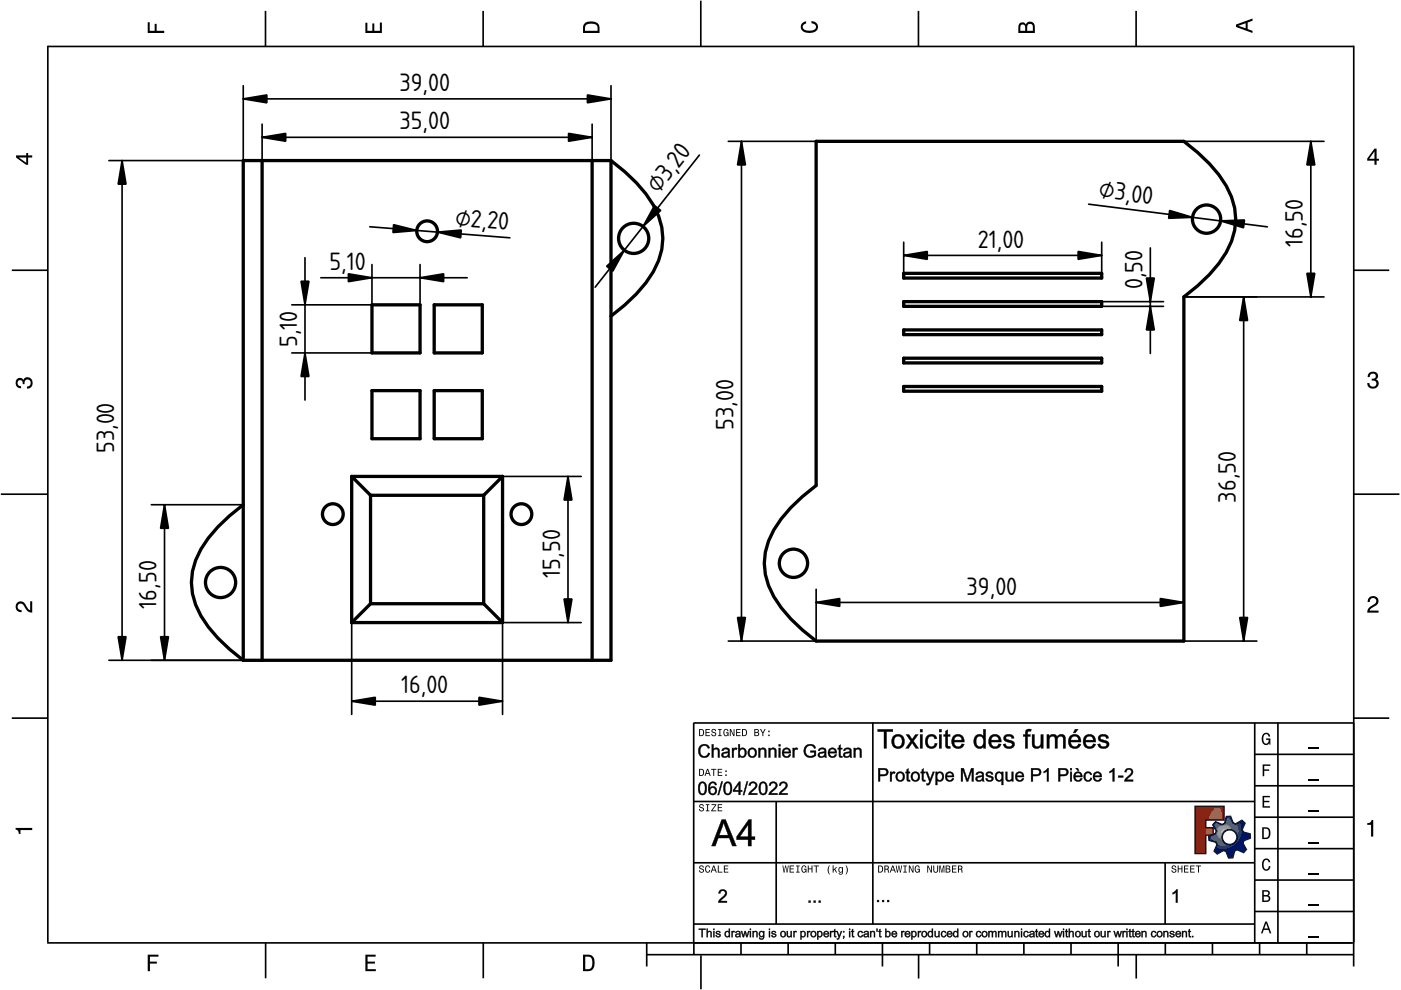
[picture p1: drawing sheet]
<svg xmlns="http://www.w3.org/2000/svg" width="297mm" height="210mm" viewBox="0 0 297 210" stroke-linecap="round" stroke-linejoin="round" font-family="sans-serif">
<defs><g id="words">
<g font-size="5">
<text x="84.7" y="19.3">39,00</text>
<text x="84.7" y="27.4">35,00</text>
<text x="139.6" y="41.2" transform="rotate(-52 139.6 41.2)">⌀3,20</text>
<text x="232.9" y="41.9" transform="rotate(7 232.9 41.9)">⌀3,00</text>
<text x="96.4" y="47.8" transform="rotate(5 96.4 47.8)">⌀2,20</text>
<text x="207.3" y="52.5">21,00</text>
<text x="276.2" y="52.4" transform="rotate(-90 276.2 52.4)">16,50</text>
<text x="69.8" y="57.2">5,10</text>
<text x="242.2" y="61.3" transform="rotate(-90 242.2 61.3)">0,50</text>
<text x="63" y="73.6" transform="rotate(-90 63 73.6)">5,10</text>
<text x="155.5" y="91.2" transform="rotate(-90 155.5 91.2)">53,00</text>
<text x="24.2" y="96.1" transform="rotate(-90 24.2 96.1)">53,00</text>
<text x="262" y="106.6" transform="rotate(-90 262 106.6)">36,50</text>
<text x="118.8" y="122.5" transform="rotate(-90 118.8 122.5)">15,50</text>
<text x="33.2" y="129.1" transform="rotate(-90 33.2 129.1)">16,50</text>
<text x="204.9" y="126.1">39,00</text>
<text x="85" y="147">16,00</text>
</g>
</g></defs>
<g fill="none" stroke="#000" stroke-width=".35">
<path d="M10.1 9.7v190.1M10.1 9.9h277M56.3 2.3v7.5M102.4 2.3v7.5M148.6 .1v9.8M194.7 2.3v7.5M240.9 2.3v7.5M287 9.7v195.2M2.5 57.3h7.5M287.1 57.3h7.4M.2 104.8h10M287 104.8h9.7"/>
<path d="M2.5 152.3h7.5M147 153.3h140.1M147.1 153.3v49.1M185.1 153.2v42.8M266 159.9h21M266 153.3v46.7M270.9 153.3v46.7M287.1 152.3h7.4M147 169.9h119M164.6 169.9v26M266 179.9h21M266 173.3h21"/>
<path d="M266 166.6h21M10 199.9h277.1M56.3 199.9v7.5M102.5 199.9v7.5M137.1 199.9v5M147 195.9h119M147 182.9h119M157.1 199.9v2.5M167.1 199.9v2.5M177.1 199.9v2.5M187.1 199.9v5M197.1 199.9v2.5"/>
<path d="M207.1 199.9v2.5M217.1 199.9v2.5M227.1 199.9v2.5M237.1 199.9v5M247 182.9v13M247.1 199.9v2.5M257.1 199.9v2.5M266 193.3h21M266 186.6h21M267.1 199.9v2.5M277.1 199.9v2.5M137.1 202.4h150"/>
<path d="M148.6 202.6v7.2M194.8 202.4v5.1M240.9 202.4v5.1"/>
</g>
<g fill="#000">
<path d="M31.3 4.7h.4v1.8h1.1v-1.4h.4v1.4h1.6v.5h-3.5z" fill-rule="evenodd"/>
<path d="M77.5 4.8h.4v1.7h1v-1.5h.5v1.5h1.1v-1.7h.5v2.2h-3.5z" fill-rule="evenodd"/>
<path d="M124.1 4.9a2.19 2.19 0 0 0-.5 2.1h3.5v-1.2a1.42 1.42 0 0 0-1.7-1.3zM124.3 5.2a2.14 2.14 0 0 1 2.3 .3l.1 1h-2.7l.1-1z" fill-rule="evenodd"/>
<path d="M170.1 4.9l.8-.4v.5a.7 .7 0 0 0-.7 .5 .7 .7 0 0 0 .3 .8 1.69 1.69 0 0 0 2.5-.6 .9 .9 0 0 0-.9-.8v-.5a1.24 1.24 0 0 1 1.3 1.1 1.24 1.24 0 0 1-1 1.4 2.22 2.22 0 0 1-2.5-.7l-.1-.5z" fill-rule="evenodd"/>
<path d="M216.1 5l-.2 .8v1.2h3.5v-1.3a.98 .98 0 0 0-.7-1.1 .98 .98 0 0 0-1.2 .6 .84 .84 0 0 0-1.4-.2zM216.4 5.3a.54 .54 0 0 1 .7-.1 .54 .54 0 0 1 .3 .6v.7h-1.1zM217.9 5.2a.62 .62 0 0 1 .7-.1 .62 .62 0 0 1 .4 .6v.8h-1.2z" fill-rule="evenodd"/>
<path d="M262.1 5.2v.5l3.5 1.3v-.5l-1.1-.3v-1.4l1.1-.4v-.5zM262.6 5.5l1.5-.6v1.1z" fill-rule="evenodd"/>
<path d="M3.4 32.9v.5l2.1 1.5h.5v-1.5h.8v-.5h-.8v-.5h-.4v.5zM4 33.4h1.6v1.1z" fill-rule="evenodd"/>
<path d="M291.4 31.5l-1.5 2.1v.5h1.5v.8h.5v-.8h.5v-.4h-.5v-2.2zM291.4 32.1v1.6h-1.1z" fill-rule="evenodd"/>
<path d="M3.6 80.4a.86 .86 0 0 1 1.4 .1 1.06 1.06 0 0 1 1.2-.5 1.06 1.06 0 0 1 .7 1.2 1.1 1.1 0 0 1-1.2 1.2v-.4a.71 .71 0 0 0 .8-1 .71 .71 0 0 0-1.3-.1v.6h-.4a.61 .61 0 0 0-.3-.8 .61 .61 0 0 0-.8 .2 .61 .61 0 0 0 .2 .8l.6 .2v.4a1.15 1.15 0 0 1-1.2-.6 1.15 1.15 0 0 1 .3-1.3z" fill-rule="evenodd"/>
<path d="M290.3 79.1a1.08 1.08 0 0 1 1.3-.2 1.08 1.08 0 0 1 .5 1.3l-.4 .2a1.06 1.06 0 0 1 .6 1.3 1.06 1.06 0 0 1-1.2 .7 1.1 1.1 0 0 1-1.2-1.2h.4a.71 .71 0 0 0 1 .8 .71 .71 0 0 0 .1-1.3h-.6v-.4a.61 .61 0 0 0 .8-.3 .61 .61 0 0 0-.2-.8 .61 .61 0 0 0-.8 .2l-.2 .5h-.4z" fill-rule="evenodd"/>
<path d="M3.6 127.8a1.22 1.22 0 0 1 2 .7l.4 .6 .4 .3v-1.9h.4v2.4a1.8 1.8 0 0 1-1.7-1.4 .71 .71 0 0 0-.9-.5 .71 .71 0 0 0-.5 .8 .71 .71 0 0 0 .9 .6v.4a1.18 1.18 0 0 1-1.2-.6 1.18 1.18 0 0 1 .2-1.4z" fill-rule="evenodd"/>
<path d="M290.3 126.7a1.18 1.18 0 0 1 1.9 .3 1.18 1.18 0 0 1-1 1.7l-.5 .3-.3 .5h1.9v.4h-2.4a1.8 1.8 0 0 1 1.4-1.7 .71 .71 0 0 0 .5-.9 .71 .71 0 0 0-.9-.5 .71 .71 0 0 0-.5 .8h-.4z" fill-rule="evenodd"/>
<path d="M148.2 154.6v1.5h.5a.77 .77 0 0 0 .6-.8 .77 .77 0 0 0-.6-.7zM148.4 154.8a.58 .58 0 0 1 .7 .5 .58 .58 0 0 1-.7 .6zM149.6 154.6v1.5h.9v-.2h-.7v-.5h.6v-.2h-.6v-.4h.7v-.2zM151 154.7a.53 .53 0 0 0 0 .6 .53 .53 0 0 0 .6 .2 .32 .32 0 0 1-.3 .5 .32 .32 0 0 1-.3-.4h-.2a.5 .5 0 0 0 .7 .5 .5 .5 0 0 0 .1-.8l-.4-.1a.28 .28 0 0 1-.1-.4 .28 .28 0 0 1 .4-.1 .28 .28 0 0 1 .1 .3h.2a.51 .51 0 0 0-.3-.4 .51 .51 0 0 0-.5 .1zM152.3 154.6v.2h.2v1.1h-.2v.2h.7v-.2h-.3v-1.1h.3v-.2zM153.5 154.7a.81 .81 0 0 0 .5 1.4l.3-.2 .2 .2v-.8h-.6v.1h.4l-.2 .5a.6 .6 0 0 1-.5-.6 .6 .6 0 0 1 .4-.6l.2 .3h.2l-.1-.3a.53 .53 0 0 0-.8 0zM154.7 154.6v1.5h.2v-1.3l.6 1.3h.2v-1.5h-.2v1.2l-.5-1.2zM156.1 154.6v1.5h.9v-.2h-.7v-.5h.6v-.2h-.6v-.4h.7v-.2zM157.3 154.6v1.5h.5a.77 .77 0 0 0 .6-.8 .77 .77 0 0 0-.6-.7zM157.5 154.8a.58 .58 0 0 1 .7 .5 .58 .58 0 0 1-.7 .6zM159.9 154.6v1.5h.6a.42 .42 0 0 0 .5-.3 .42 .42 0 0 0-.3-.5l.2-.2-.1-.4zM160.1 154.8h.3a.23 .23 0 0 1 .3 .2 .23 .23 0 0 1-.3 .2h-.3zM160.1 155.4h.4a.26 .26 0 0 1 .3 .2 .26 .26 0 0 1-.3 .3h-.4zM161.1 154.6l.5 .9v.6h.2v-.6l.5-.9h-.2l-.4 .7-.3-.7zM162.9 155.8v.3h.3v-.3zM162.9 154.9v.3h.3v-.3z" fill-rule="evenodd"/>
<path d="M267.8 155.7a.85 .85 0 0 1 .9-.3 .85 .85 0 0 1 .6 .8h-.3l-.1-.3a.49 .49 0 0 0-.4-.3 .49 .49 0 0 0-.5 .3 1.2 1.2 0 0 0 .4 1.8 .66 .66 0 0 0 .6-.8h-.6v-.3h.9v1.3h-.1l-.1-.3-.3 .3a.85 .85 0 0 1-1.2-.7v-1.1z" fill-rule="evenodd"/>
<path d="M3.3 175.5h3.5v.5h-2.5v.8h-.3a.77 .77 0 0 0-.7-.9z" fill-rule="evenodd"/>
<path d="M148.4 170.6a.53 .53 0 0 0 0 .6 .53 .53 0 0 0 .6 .2 .32 .32 0 0 1-.3 .5 .32 .32 0 0 1-.3-.4h-.2a.5 .5 0 0 0 .7 .6 .5 .5 0 0 0 .1-.9l-.4-.1a.28 .28 0 0 1-.1-.4 .28 .28 0 0 1 .4-.1 .28 .28 0 0 1 .1 .4h.2a.51 .51 0 0 0-.3-.5 .51 .51 0 0 0-.5 .1zM149.7 170.5v.2h.2v1.1h-.2v.2h.7v-.2h-.3v-1.1h.3v-.2zM150.8 170.5v.2h.8l-.8 1.3h1.1v-.2h-.9l.9-1.3zM152.2 170.5v1.5h.9v-.2h-.7v-.5h.6v-.2h-.6v-.4h.7v-.2z" fill-rule="evenodd"/>
<path d="M148.2 163v1.5h.5a.77 .77 0 0 0 .6-.7 .77 .77 0 0 0-.6-.8zM148.4 163.2a.57 .57 0 0 1 .7 .6 .57 .57 0 0 1-.7 .5zM149.9 163l-.5 1.5h.2l.1-.4h.6l.2 .4h.2l-.6-1.5zM150 163.2l.3 .7h-.5zM150.8 163v.2h.4v1.3h.2v-1.3h.5v-.2zM152.2 163v1.5h.9v-.2h-.7v-.5h.6v-.2h-.6v-.4h.7v-.2zM153.8 164.2v.3h.3v-.3zM153.8 163.4v.3h.3v-.3z" fill-rule="evenodd"/>
<path d="M253.4 171h6.1v2.8h-3.9v1.7h1.6v1.5h-1.6v4h-2.2z" fill-rule="evenodd"/>
<path d="M257.7 174.3l-.5 .6 .7 1.3-.2 .6-1.4 .5v.9l1.5 .4 .3 .5-.7 1.4 .7 .5 1.3-.7 .6 .2 .5 1.4 .9-.1 .3-1.4 .6-.3 1.4 .6 .5-.6-.7-1.3 .2-.6 1.4-.5-.1-.9-1.4-.4-.3-.5 .6-1.4-.6-.6-1.3 .8-.6-.2-.5-1.4h-.9l-.4 1.5-.5 .2zM259.1 177.5a1.6 1.6 0 0 1 3.2 0 1.6 1.6 0 0 1-3.2 0z" fill-rule="evenodd"/>
<path d="M267.7 168.7h1.5v.3h-1.2v.8h1.1v.3h-1.1v.8h1.3v.3h-1.6z" fill-rule="evenodd"/>
<path d="M267.7 162.1h1.6v.3h-1.3v.7h1.1v.3h-1.1v1.2h-.3z" fill-rule="evenodd"/>
<path d="M267.6 175.4v2.5h.8a1.37 1.37 0 0 0 .7-2.2 1.56 1.56 0 0 0-1.5-.3zM267.9 175.7a.98 .98 0 0 1 1.2 .7 .98 .98 0 0 1-.7 1.2h-.5z" fill-rule="evenodd"/>
<path d="M289.9 174.5a.77 .77 0 0 0 .9-.6h.4v3.5h-.5v-2.5h-.8z" fill-rule="evenodd"/>
<path d="M148.4 183.6a.53 .53 0 0 0 0 .6 .53 .53 0 0 0 .6 .2 .32 .32 0 0 1-.3 .5 .32 .32 0 0 1-.3-.4h-.2a.5 .5 0 0 0 .7 .6 .5 .5 0 0 0 .1-.9l-.4-.1a.28 .28 0 0 1-.1-.4 .28 .28 0 0 1 .4-.1 .28 .28 0 0 1 .1 .4h.2a.51 .51 0 0 0-.3-.5 .51 .51 0 0 0-.5 .1zM149.6 183.7l-.1 .2a.67 .67 0 0 0 .1 .9 .67 .67 0 0 0 .8 .1l.2-.4h-.2l-.2 .3a.6 .6 0 0 1-.5-.5 .6 .6 0 0 1 .4-.6l.3 .3h.2l-.2-.4a.5 .5 0 0 0-.8 .1zM151.2 183.5l-.5 1.5h.2l.1-.4h.6l.2 .4h.2l-.6-1.5zM151.3 183.7l.3 .7h-.5zM152.2 183.5v1.5h1v-.2h-.8v-1.3zM153.5 183.5v1.5h.9v-.2h-.7v-.5h.6v-.2h-.6v-.4h.7v-.2z" fill-rule="evenodd"/>
<path d="M165.9 183.5l.3 1.5h.1l.3-1.3 .2 1.3h.2l.2-1.5h-.1l-.2 1.3-.2-1.3h-.2l-.2 1.3-.2-1.3zM167.4 183.5v1.5h1v-.2h-.8v-.5h.7v-.2h-.7v-.4h.7v-.2zM168.8 183.5v.2h.3v1.1h-.3v.2h.7v-.2h-.2v-1.1h.2v-.2zM170.1 183.7a.82 .82 0 0 0 .5 1.3l.3-.2 .1 .2v-.8h-.5v.2h.3l-.2 .4a.6 .6 0 0 1-.5-.5 .6 .6 0 0 1 .5-.6l.2 .3h.2l-.2-.4a.53 .53 0 0 0-.7 .1zM171.3 183.5v1.5h.2v-.7h.6v.7h.2v-1.5h-.2v.6h-.6v-.6zM172.5 183.5v.2h.5v1.3h.2v-1.3h.4v-.2zM175.8 183.5a1.35 1.35 0 0 0 .2 1.9 1.84 1.84 0 0 1 0-1.9zM176.5 183.5v1.5h.2v-.4l.2-.2 .4 .6h.2l-.4-.7 .4-.5h-.2l-.6 .6v-.9zM177.9 184a.59 .59 0 0 0-.2 .7 .59 .59 0 0 0 .7 .3l.1-.2a.31 .31 0 0 1-.1 .5 .31 .31 0 0 1-.4-.2h-.2a.47 .47 0 0 0 .5 .4 .47 .47 0 0 0 .4-.5v-1.2h-.2v.2l-.3-.2zM178 184.1l.1-.1a.42 .42 0 0 1 .4 .4 .42 .42 0 0 1-.4 .5l-.1-.3zM179.3 183.5a1.85 1.85 0 0 1 0 1.9 1.22 1.22 0 0 0 0-1.9z" fill-rule="evenodd"/>
<path d="M186.2 183.5v1.5h.5a.77 .77 0 0 0 .6-.7 .77 .77 0 0 0-.6-.8zM186.4 183.7a.58 .58 0 0 1 .6 .6 .58 .58 0 0 1-.6 .5zM187.5 183.5v1.5h.2v-.6a.45 .45 0 0 1 .5 .1 .45 .45 0 0 1 .1 .5h.2l-.2-.7a.42 .42 0 0 0 .1-.5 .42 .42 0 0 0-.4-.3zM187.7 183.7h.2a.26 .26 0 0 1 .4 .3 .26 .26 0 0 1-.4 .2h-.2zM189.2 183.5l-.6 1.5h.2l.2-.4h.6l.1 .4h.2l-.5-1.5zM189.3 183.7l.2 .7h-.4zM189.9 183.5l.3 1.5h.2l.2-1.3 .2 1.3h.2l.3-1.5h-.2l-.2 1.3-.2-1.3h-.2l-.2 1.3-.2-1.3zM191.5 183.5v.2h.3v1.1h-.3v.2h.8v-.2h-.3v-1.1h.3v-.2zM192.7 183.5v1.5h.2v-1.2l.5 1.2h.3v-1.5h-.2v1.2l-.6-1.2zM194.1 183.7a.81 .81 0 0 0 .5 1.3l.3-.2 .1 .2v-.8h-.5v.2h.3l-.2 .4a.6 .6 0 0 1-.5-.5 .6 .6 0 0 1 .5-.6l.2 .3h.2l-.2-.4a.53 .53 0 0 0-.7 .1zM196.6 183.5v1.5h.2v-1.2l.6 1.2h.2v-1.5h-.2v1.2l-.6-1.2zM197.9 183.5v.9a.52 .52 0 0 0 .5 .6 .52 .52 0 0 0 .5-.6v-.9h-.2v.9a.33 .33 0 0 1-.3 .5 .33 .33 0 0 1-.3-.5v-.9zM199.2 183.5v1.5h.1v-1.4l.3 1.4h.2l.3-1.4v1.4h.1v-1.5h-.2l-.3 1.3-.3-1.3zM200.5 183.5v1.5h.6a.42 .42 0 0 0 .4-.3 .42 .42 0 0 0-.2-.5l.2-.2-.1-.4zM200.7 183.7h.3a.23 .23 0 0 1 .3 .2 .23 .23 0 0 1-.3 .2h-.3zM200.7 184.3h.3a.26 .26 0 0 1 .3 .3 .26 .26 0 0 1-.3 .2h-.3zM201.8 183.5v1.5h1v-.2h-.8v-.5h.7v-.2h-.7v-.4h.8v-.2zM203.1 183.5v1.5h.2v-.6a.45 .45 0 0 1 .5 .1 .45 .45 0 0 1 .1 .5h.2l-.2-.7a.42 .42 0 0 0 .1-.5 .42 .42 0 0 0-.4-.3zM203.3 183.7h.3a.26 .26 0 0 1 .3 .3 .26 .26 0 0 1-.4 .2h-.2z" fill-rule="evenodd"/>
<path d="M248.5 183.6a.53 .53 0 0 0 0 .6 .53 .53 0 0 0 .6 .2 .32 .32 0 0 1-.2 .5 .32 .32 0 0 1-.3-.4h-.2a.5 .5 0 0 0 .6 .6 .5 .5 0 0 0 .2-.9l-.4-.1a.28 .28 0 0 1-.1-.4 .28 .28 0 0 1 .3-.1 .28 .28 0 0 1 .2 .4h.2a.51 .51 0 0 0-.3-.5 .51 .51 0 0 0-.6 .1zM249.7 183.5v1.5h.2v-.7h.6v.7h.2v-1.5h-.2v.6h-.6v-.6zM251 183.5v1.5h1v-.2h-.8v-.5h.7v-.2h-.7v-.4h.8v-.2zM252.3 183.5v1.5h1v-.2h-.8v-.5h.7v-.2h-.7v-.4h.8v-.2zM253.5 183.5v.2h.5v1.3h.2v-1.3h.5v-.2z" fill-rule="evenodd"/>
<path d="M268.3 195.4l-1 2.5h.4l.2-.7h1l.3 .7h.3l-.9-2.5zM268.4 195.8l.4 1.1h-.7z" fill-rule="evenodd"/>
<path d="M267.6 188.7v2.5h1a.7 .7 0 0 0 .7-.5 .7 .7 0 0 0-.4-.8 .61 .61 0 0 0 .3-.8 .61 .61 0 0 0-.7-.4zM267.9 189h.6a.38 .38 0 0 1 .4 .4 .38 .38 0 0 1-.5 .4h-.5zM267.9 190.1h.6a.44 .44 0 0 1 .5 .4 .44 .44 0 0 1-.5 .4h-.6z" fill-rule="evenodd"/>
<path d="M267.8 182.3a.85 .85 0 0 1 .9-.3 .85 .85 0 0 1 .6 .8h-.3l-.1-.2a.47 .47 0 0 0-.4-.3 .47 .47 0 0 0-.4 .3 1.21 1.21 0 0 0 .4 1.7 .64 .64 0 0 0 .5-.7h.4a.89 .89 0 0 1-.8 1 .89 .89 0 0 1-1-.7v-1.1z" fill-rule="evenodd"/>
<path d="M31.3 202.4h2.3v.4h-1.8v1.1h1.5v.4h-1.5v1.6h-.5z" fill-rule="evenodd"/>
<path d="M77.5 202.4h2.1v.4h-1.7v1.1h1.6v.4h-1.6v1.2h1.8v.4h-2.2z" fill-rule="evenodd"/>
<path d="M123.6 202.4v3.5h1.2a1.42 1.42 0 0 0 1.3-1.7 1.38 1.38 0 0 0-1.3-1.8zM124.1 202.8l1 .1a1.89 1.89 0 0 1 0 2.5l-1 .1z" fill-rule="evenodd"/>
</g>
<path d="M277.3 158.6h2.2M277.3 178.6h2.2M277.3 172h2.2M277.3 165.3h2.2M277.3 198.6h2.2M277.3 192h2.2M277.3 185.3h2.2" fill="none" stroke="#000" stroke-width=".25"/>
<g fill="#000">
<path d="M152.6 188.8a.91 .91 0 0 1 1.4 .2 .91 .91 0 0 1-.5 1.3l-.7 .7h1.3v.4h-1.8a3.2 3.2 0 0 1 1.3-1.6 .53 .53 0 0 0-.2-.9 .53 .53 0 0 0-.7 .5h-.3zM248.6 189.3l.8-.7h.3v2.8h-.4v-2.2l-.7 .4z"/>
<path d="M148.5 158.1a1.21 1.21 0 0 1 2 .5l-.4 .1a.91 .91 0 0 0-1.2-.5 .91 .91 0 0 0-.5 1.2 .86 .86 0 0 0 .8 .9 .86 .86 0 0 0 .9-.7l.4 .1a1.28 1.28 0 0 1-1.6 .9 1.28 1.28 0 0 1-.8-1.7zM150.9 157.8h.4v1a.71 .71 0 0 1 .8-.2 .71 .71 0 0 1 .5 .7v1.3h-.4v-1.3a.49 .49 0 0 0-.6-.4 .49 .49 0 0 0-.3 .6v1.1h-.4zM153.2 158.8a.87 .87 0 0 1 .9-.3 .87 .87 0 0 1 .6 .8l.1 1.3h-.4v-.2a.74 .74 0 0 1-.9 .3 .74 .74 0 0 1-.5-.9l.4-.3 1-.2a.51 .51 0 0 0-.5-.5 .51 .51 0 0 0-.6 .4h-.3zM153.4 159.8a.36 .36 0 0 0 0 .5 .36 .36 0 0 0 .5 .1l.4-.3 .1-.5zM155.2 158.6h.3v.3l.2-.3h.4l.2 .1-.1 .3a.45 .45 0 0 0-.5 0 .45 .45 0 0 0-.1 .6v1h-.4zM156.5 157.8h.4v1a.88 .88 0 0 1 1.1 0 .88 .88 0 0 1 .2 1.1 .79 .79 0 0 1-.5 .7 .79 .79 0 0 1-.9-.2v.2h-.3zM157 159a.73 .73 0 0 0-.2 .9 .73 .73 0 0 0 .8 .4 .74 .74 0 0 0 .4-.9 .74 .74 0 0 0-.9-.5zM158.9 158.8a1.01 1.01 0 0 1 1.4 .2 1.01 1.01 0 0 1-.2 1.4 1.01 1.01 0 0 1-1.4-.2l-.1-.9zM159.1 159a.74 .74 0 0 0-.2 .9 .74 .74 0 0 0 .9 .4 .73 .73 0 0 0 .3-1 .73 .73 0 0 0-1-.3zM160.8 158.6h.3v.3a.72 .72 0 0 1 .9-.3 .72 .72 0 0 1 .5 .8v1.2h-.4v-1.2a.5 .5 0 0 0-.5-.6 .5 .5 0 0 0-.4 .7v1.1h-.4zM163 158.6h.3v.3a.72 .72 0 0 1 .8-.3 .72 .72 0 0 1 .5 .8v1.2h-.3v-1.2a.5 .5 0 0 0-.6-.6 .5 .5 0 0 0-.4 .7v1.1h-.3zM165.1 157.8h.4v.4h-.4zM165.1 158.6h.4v2h-.4zM166.1 158.8a.94 .94 0 0 1 1.1-.1 .94 .94 0 0 1 .5 1h-1.5a.59 .59 0 0 0 .4 .6 .59 .59 0 0 0 .7-.3h.4a1 1 0 0 1-1.5 .5 1 1 0 0 1-.3-1.5zM166.4 159l-.2 .4h1.1a.56 .56 0 0 0-.3-.5 .56 .56 0 0 0-.6 .1zM168.1 158.6h.3v.3l.2-.3h.4l.2 .1-.2 .3a.45 .45 0 0 0-.5 0 .45 .45 0 0 0-.1 .6v1h-.3zM170.9 158.1a1.27 1.27 0 0 1 2 .5l-.3 .1a1 1 0 0 0-1.4-.5 1 1 0 0 0-.3 1.4 1.1 1.1 0 0 0 1.7 .4v-.5h-.8v-.3h1.2v1a1.5 1.5 0 0 1-2.2 .1 1.5 1.5 0 0 1 .1-2.2zM173.6 158.8a.87 .87 0 0 1 .9-.3 .87 .87 0 0 1 .6 .8l.2 1.3h-.4l-.1-.2a.74 .74 0 0 1-.9 .3 .74 .74 0 0 1-.4-.9l.4-.3 .9-.2a.51 .51 0 0 0-.4-.5 .51 .51 0 0 0-.6 .4h-.3zM173.9 159.8a.36 .36 0 0 0 0 .5 .36 .36 0 0 0 .5 .1l.3-.3 .1-.5zM175.8 158.8a.94 .94 0 0 1 1.1-.1 .94 .94 0 0 1 .5 1h-1.5a.59 .59 0 0 0 .4 .6 .59 .59 0 0 0 .7-.3h.4a1 1 0 0 1-1.4 .5 1 1 0 0 1-.3-1.5zM176.1 159l-.2 .4h1.1a.56 .56 0 0 0-.3-.5 .56 .56 0 0 0-.6 .1zM177.9 158.1l.3-.2v.7h.4v.3h-.4v1.1l.1 .3h.3v.3a.5 .5 0 0 1-.6 0 .5 .5 0 0 1-.1-.6v-1.1h-.3v-.3h.3zM179 158.8a.87 .87 0 0 1 .9-.3 .87 .87 0 0 1 .6 .8l.1 1.3h-.3l-.1-.2a.74 .74 0 0 1-.9 .3 .74 .74 0 0 1-.5-.9l.5-.3 .9-.2a.51 .51 0 0 0-.5-.5 .51 .51 0 0 0-.5 .4h-.4zM179.2 159.8a.36 .36 0 0 0 0 .5 .36 .36 0 0 0 .5 .1l.4-.3 .1-.5zM181 158.6h.3v.3a.72 .72 0 0 1 .9-.3 .72 .72 0 0 1 .5 .8v1.2h-.4v-1.2a.5 .5 0 0 0-.5-.6 .5 .5 0 0 0-.4 .7v1.1h-.4z"/>
<path d="M148.5 158a1.18 1.18 0 0 1 2 .6l-.4 .1a.88 .88 0 0 0-1.2-.5 .88 .88 0 0 0-.4 1.2 .82 .82 0 0 0 .7 .9 .82 .82 0 0 0 .9-.7l.4 .1a1.3 1.3 0 0 1-1.6 .9 1.3 1.3 0 0 1-.9-1.7zM148.5 158.1a1.38 1.38 0 0 0-.2 1.8 1.38 1.38 0 0 0 1.8 .5l.4-.7-.4-.1a.9 .9 0 0 1-1.1 .7 .9 .9 0 0 1-.6-1.1 .91 .91 0 0 1 .6-1.1 .91 .91 0 0 1 1.1 .6l.4-.1a1.2 1.2 0 0 0-2-.5zM150.9 157.8h.4v1a.73 .73 0 0 1 .8-.3 .73 .73 0 0 1 .5 .8v1.3h-.4v-1.3a.45 .45 0 0 0-.6-.4 .45 .45 0 0 0-.3 .6v1.1h-.4zM150.9 157.8v2.8h.4l-.1-1.1a.53 .53 0 0 1 .4-.7 .53 .53 0 0 1 .7 .5l-.1 1.3h.4l-.1-1.3a.69 .69 0 0 0-.5-.7 .69 .69 0 0 0-.8 .3l.1-1.1zM153.1 158.8a.88 .88 0 0 1 1-.3 .88 .88 0 0 1 .6 .8l.2 1.3h-.5v-.2a.73 .73 0 0 1-1.1 .3 .73 .73 0 0 1-.1-1.1l1.1-.3a.49 .49 0 0 0-.4-.4 .49 .49 0 0 0-.6 .4l-.3-.1zM153.2 158.8l-.2 .4h.3a.52 .52 0 0 1 .4-.4 .52 .52 0 0 1 .6 .1l.1 .5-1 .1a.6 .6 0 0 0-.2 1 .99 .99 0 0 0 1.2-.2v.3h.4l-.1-.4v-1.2a.97 .97 0 0 0-1.5-.2zM153.4 159.9a.43 .43 0 0 0 .4 .5 .43 .43 0 0 0 .5-.4l.1-.4zM153.4 159.8l1-.3a.62 .62 0 0 1-.3 .8 .62 .62 0 0 1-.8-.2zM155.2 158.6h.4l-.1 .3a.47 .47 0 0 1 .4-.4 .47 .47 0 0 1 .4 .2l-.1 .3h-.4l-.2 .2v1.4h-.4zM155.2 158.6v2h.4l-.1-1a.46 .46 0 0 1 .1-.6 .46 .46 0 0 1 .6 0l.1-.3a.61 .61 0 0 0-.8 .2v-.3zM156.5 157.8h.4v1a.78 .78 0 0 1 .8-.3 .78 .78 0 0 1 .6 .6 .96 .96 0 0 1-.2 1.3 .96 .96 0 0 1-1.3 0l.1 .2h-.4zM156.5 157.8v2.8h.3v-.4a.83 .83 0 0 0 1.1 .3 .83 .83 0 0 0 .3-1.1 .76 .76 0 0 0-.5-.8 .76 .76 0 0 0-.9 .3l.1-1.1zM157 159a.71 .71 0 0 0-.1 .9 .71 .71 0 0 0 .7 .4 .74 .74 0 0 0 .3-.8 .74 .74 0 0 0-.7-.6zM157 159a.65 .65 0 0 1 .8 0 .65 .65 0 0 1 .1 .8 .53 .53 0 0 1-.3 .6 .53 .53 0 0 1-.7-.3l-.1-.5zM158.8 158.7a1.05 1.05 0 0 1 1.5 .2 1.05 1.05 0 0 1-.2 1.5 1.05 1.05 0 0 1-1.5-.2l-.1-1zM158.9 158.8a1.03 1.03 0 0 0-.2 1.3 1.03 1.03 0 0 0 1.3 .4 1.02 1.02 0 0 0 .3-1.4 1.02 1.02 0 0 0-1.4-.3zM159.1 159a.7 .7 0 0 0-.1 .9 .7 .7 0 0 0 .8 .3 .69 .69 0 0 0 .3-.9 .69 .69 0 0 0-1-.3zM159 159a.77 .77 0 0 1 1.2 .4 .77 .77 0 0 1-.7 1 .84 .84 0 0 1-.5-1.4zM160.8 158.6h.4l-.1 .3a.73 .73 0 0 1 .9-.4 .73 .73 0 0 1 .5 .9v1.2h-.4v-1.2a.46 .46 0 0 0-.5-.5 .46 .46 0 0 0-.4 .6v1.1h-.4zM160.8 158.6v2h.4l-.1-1.1a.53 .53 0 0 1 .5-.7 .53 .53 0 0 1 .6 .6l-.1 1.2h.4l-.1-1.6a.73 .73 0 0 0-.6-.4 .73 .73 0 0 0-.7 .4v-.4zM162.9 158.6h.4v.3a.73 .73 0 0 1 .9-.4 .73 .73 0 0 1 .4 .9v1.2h-.4v-1.2a.46 .46 0 0 0-.5-.5 .46 .46 0 0 0-.4 .6v1.1h-.4zM163 158.6v2h.3v-1.1a.53 .53 0 0 1 .4-.7 .53 .53 0 0 1 .6 .6v1.2h.3v-1.6a.73 .73 0 0 0-.7-.4 .73 .73 0 0 0-.7 .4l.1-.4zM165.1 157.8h.4v.5h-.4zM165.1 157.8v.4h.4v-.4zM165.1 158.6h.4v2h-.4zM165.1 158.6v2h.4v-2zM166.1 158.8a.96 .96 0 0 1 1.1-.2 .96 .96 0 0 1 .5 1.1h-1.5a.56 .56 0 0 0 .5 .6 .56 .56 0 0 0 .6-.4l.4 .1a.83 .83 0 0 1-1.2 .7 1.16 1.16 0 0 1-.4-1.9zM166.1 158.9a1 1 0 0 0-.1 1.4 1 1 0 0 0 1.5 0l.2-.3h-.4a.59 .59 0 0 1-.7 .4 .59 .59 0 0 1-.4-.8l1.5 .1a1.1 1.1 0 0 0-.9-1.1zM166.4 159l-.2 .4h1.1a.51 .51 0 0 0-.3-.5 .51 .51 0 0 0-.6 .1zM166.3 159l.5-.2 .3 .1 .3 .5h-1.3zM168 158.6h.4v.3a.47 .47 0 0 1 .3-.4 .47 .47 0 0 1 .5 .2l-.1 .3h-.4l-.2 .2v1.4h-.5zM168.1 158.6v2h.3v-1a.46 .46 0 0 1 .1-.6 .46 .46 0 0 1 .5 0l.2-.3a.61 .61 0 0 0-.9 .2l.1-.3zM170.9 158.1a1.24 1.24 0 0 1 2.1 .5l-.4 .1a.93 .93 0 0 0-.8-.6 .93 .93 0 0 0-.9 .5v.1a1.07 1.07 0 0 0 .3 1.4 1.07 1.07 0 0 0 1.4-.1v-.5l-.8 .1v-.5h1.2v1.1a1.54 1.54 0 0 1-2.2 .1 1.54 1.54 0 0 1 .1-2.2zM170.9 158.1a1.46 1.46 0 0 0-.1 2.1 1.46 1.46 0 0 0 2.2 0v-1h-1.2v.3h.9v.5a1.13 1.13 0 0 1-1.9-.6 1.13 1.13 0 0 1 1.6-1.2l.2 .5 .3-.1a1.2 1.2 0 0 0-2-.5zM173.6 158.8a.88 .88 0 0 1 1-.3 .88 .88 0 0 1 .6 .8l.1 1.3h-.4l-.1-.2a.73 .73 0 0 1-1 .3 .73 .73 0 0 1-.2-1.1l1.2-.3a.49 .49 0 0 0-.5-.4 .49 .49 0 0 0-.5 .4l-.4-.1zM173.6 158.8l-.1 .4h.3a.52 .52 0 0 1 .4-.4 .52 .52 0 0 1 .5 .1l.1 .5-.9 .1a.6 .6 0 0 0-.3 1 .99 .99 0 0 0 1.3-.2v.3h.4l-.2-.4v-1.2a.97 .97 0 0 0-1.5-.2zM173.9 159.9a.43 .43 0 0 0 .3 .5 .43 .43 0 0 0 .5-.4l.1-.4zM173.8 159.8l1-.3a.62 .62 0 0 1-.3 .8 .62 .62 0 0 1-.8-.2zM175.8 158.8a.96 .96 0 0 1 1.2-.2 .96 .96 0 0 1 .4 1.1h-1.5a.56 .56 0 0 0 .5 .6 .56 .56 0 0 0 .6-.4l.4 .1a.83 .83 0 0 1-1.2 .7 1.16 1.16 0 0 1-.4-1.9zM175.8 158.9a1 1 0 0 0 0 1.4 1 1 0 0 0 1.4 0l.2-.3h-.4a.59 .59 0 0 1-.7 .4 .59 .59 0 0 1-.4-.8l1.5 .1a1.1 1.1 0 0 0-.9-1.1zM176.1 159l-.2 .4h1.1a.51 .51 0 0 0-.3-.5 .51 .51 0 0 0-.6 .1zM176.1 159l.4-.2 .3 .1 .3 .5h-1.2zM177.8 158.1l.5-.3-.1 .8h.4v.3h-.4l.1 1.3 .3 .1v.3a.57 .57 0 0 1-.6 0 .57 .57 0 0 1-.2-.6l.1-1.1h-.3v-.3h.3zM177.9 158.1v.5h-.3v.3l.3-.1v1.2a.46 .46 0 0 0 .2 .5 .46 .46 0 0 0 .5 .1v-.3a.27 .27 0 0 1-.3 0 .27 .27 0 0 1-.1-.3v-1.2l.4 .1v-.3h-.4v-.7zM178.9 158.8a.88 .88 0 0 1 1-.3 .88 .88 0 0 1 .7 .8l.1 1.3h-.5v-.2a.73 .73 0 0 1-1.1 .3 .73 .73 0 0 1-.1-1.1l1.1-.3a.49 .49 0 0 0-.4-.4 .49 .49 0 0 0-.5 .4l-.4-.1zM179 158.8l-.2 .4h.4a.52 .52 0 0 1 .3-.4 .52 .52 0 0 1 .6 .1l.1 .5-.9 .1a.6 .6 0 0 0-.3 1 .99 .99 0 0 0 1.2-.2l.1 .3h.3l-.1-.4v-1.2a.97 .97 0 0 0-1.5-.2zM179.3 159.9h-.1a.43 .43 0 0 0 .4 .5 .43 .43 0 0 0 .5-.4l.1-.4zM179.2 159.8l1-.3a.62 .62 0 0 1-.3 .8 .62 .62 0 0 1-.8-.2zM181 158.6h.4l-.1 .3a.73 .73 0 0 1 .9-.4 .73 .73 0 0 1 .5 .9v1.2h-.4v-1.2a.46 .46 0 0 0-.5-.5 .46 .46 0 0 0-.4 .6v1.1h-.4zM181 158.6v2h.4l-.1-1.1a.53 .53 0 0 1 .5-.7 .53 .53 0 0 1 .6 .6l-.1 1.2h.4l-.1-1.6a.73 .73 0 0 0-.6-.4 .73 .73 0 0 0-.7 .4v-.4z"/>
<path d="M186.1 154.6h3.2v.6l-1.3-.1v3.6h-.6v-3.6l-1.3 .1zM186.1 154.6v.5h1.4l-.1 3.6h.6l-.1-3.6h1.4v-.5zM189.5 156a1.52 1.52 0 0 1 2.3 1 1.52 1.52 0 0 1-2 1.7 1.73 1.73 0 0 1-.3-2.7zM189.5 156a1.52 1.52 0 0 0-.3 1.8 1.52 1.52 0 0 0 1.7 .8 1.48 1.48 0 0 0 .7-2.1 1.48 1.48 0 0 0-2.1-.5zM189.8 156.4a1.07 1.07 0 0 0-.2 1.2 1.07 1.07 0 0 0 1 .6 1.09 1.09 0 0 0 .6-1.2 1.09 1.09 0 0 0-1-.8zM189.8 156.3a.98 .98 0 0 1 1.2 0 .98 .98 0 0 1 .3 1.2 .9 .9 0 0 1-1.1 .8 .9 .9 0 0 1-.7-1.1zM192 155.7h.8l.6 1.1 .7-1.1h.7l-1.1 1.4 1.1 1.6h-.7l-.7-1.2-.7 1.2h-.7l1.1-1.6zM192.1 155.7l1 1.4-1.1 1.6h.6l.8-1.3 .7 1.3h.7l-1.2-1.6 1.1-1.4h-.6l-.7 1.1-.7-1.1zM195 154.6h.6v.7h-.6zM195.1 154.6v.6h.5v-.6zM195 155.7h.6v3h-.6zM195.1 155.7v3h.5v-3zM196.6 156a1.21 1.21 0 0 1 1.2-.4 1.21 1.21 0 0 1 .9 1l-.5 .1a.78 .78 0 0 0-1-.6 .78 .78 0 0 0-.5 1.1 .77 .77 0 0 0 .5 1.1 .77 .77 0 0 0 1-.8l.5 .1a1.31 1.31 0 0 1-1.5 1.2 1.31 1.31 0 0 1-1.1-1.6l.2-.8zM196.6 156a1.48 1.48 0 0 0-.3 1.9 1.48 1.48 0 0 0 1.7 .7l.5-.4 .2-.5-.5-.1a.78 .78 0 0 1-.8 .8 .78 .78 0 0 1-.7-.8 1 1 0 0 1 .1-1.2 1 1 0 0 1 1-.3l.4 .6 .5-.1a1.22 1.22 0 0 0-2.1-.6zM199.1 154.6h.6v.7h-.6zM199.1 154.6v.6h.5v-.6zM199.1 155.7h.6v3h-.6zM199.1 155.7v3h.5v-3zM200.4 155l.6-.3-.1 1h.6v.5l-.6-.1 .1 1.7a.31 .31 0 0 0 .1 .4 .31 .31 0 0 0 .4 0l.1 .5a.79 .79 0 0 1-.9-.1 .79 .79 0 0 1-.3-.8l.1-1.7-.5 .1v-.5h.5zM200.5 155v.8l-.4-.1v.4h.4v1.7a.68 .68 0 0 0 .2 .8 .68 .68 0 0 0 .8 0l-.1-.4a.35 .35 0 0 1-.4 0 .35 .35 0 0 1-.1-.4v-1.7h.5v-.4l-.5 .1v-1.1zM202.1 156.1a1.38 1.38 0 0 1 1.7-.3 1.38 1.38 0 0 1 .6 1.6l-2.1-.1a.83 .83 0 0 0 .7 1 .83 .83 0 0 0 .9-.6h.5a1.2 1.2 0 0 1-1.6 1 1.62 1.62 0 0 1-.7-2.6zM202.2 156.1a1.47 1.47 0 0 0-.2 2 1.47 1.47 0 0 0 2 .3l.4-.6-.5-.1a.85 .85 0 0 1-1 .6 .85 .85 0 0 1-.6-1h2.1a1.32 1.32 0 0 0-.7-1.4 1.32 1.32 0 0 0-1.5 .2zM202.6 156.3l-.3 .6h1.6a.76 .76 0 0 0-.5-.7 .76 .76 0 0 0-.8 .1zM202.5 156.3l.6-.3 .5 .2 .3 .3 .1 .5h-1.7zM206.8 156a1.05 1.05 0 0 1 1.7 .1l-.1-1.5h.6v4.1h-.5v-.4a1.02 1.02 0 0 1-1.6 .1 1.93 1.93 0 0 1-.1-2.4zM206.9 156a1.51 1.51 0 0 0-.3 1.7 1.51 1.51 0 0 0 1.4 .9l.6-.5-.1 .6h.5v-4.1h-.5v1.6a1.04 1.04 0 0 0-1.6-.2zM207.2 156.4a1.22 1.22 0 0 0 .5 1.9 1.14 1.14 0 0 0 .8-1.1 1.14 1.14 0 0 0-.8-1.1zM207.1 156.3a.86 .86 0 0 1 1.1-.1 .86 .86 0 0 1 .4 1 .87 .87 0 0 1-.9 1.2 .87 .87 0 0 1-.8-1.2zM209.9 156.1a1.38 1.38 0 0 1 1.7-.3 1.38 1.38 0 0 1 .7 1.6l-2.2-.1a.83 .83 0 0 0 .7 1 .83 .83 0 0 0 1-.6h.5a1.2 1.2 0 0 1-1.6 1 1.62 1.62 0 0 1-.8-2.6zM210 156.1a1.47 1.47 0 0 0-.2 2 1.47 1.47 0 0 0 2 .3l.5-.6-.5-.1a.85 .85 0 0 1-1.1 .6 .85 .85 0 0 1-.6-1h2.1a1.32 1.32 0 0 0-.6-1.4 1.32 1.32 0 0 0-1.6 .2zM210.4 156.3l-.3 .6h1.6a.76 .76 0 0 0-.4-.7 .76 .76 0 0 0-.9 .1zM210.4 156.3l.6-.3 .4 .2 .3 .3 .1 .5h-1.7zM212.9 156l.2-.1a1.21 1.21 0 0 1 2 .6l-.6 .1a.64 .64 0 0 0-.6-.5 .64 .64 0 0 0-.6 .4l.6 .4a.93 .93 0 0 1 1.1 .5 .93 .93 0 0 1-.3 1.1 1.26 1.26 0 0 1-2-.8h.5a.76 .76 0 0 0 .5 .6 .76 .76 0 0 0 .8-.3v-.4l-.3-.1a1.35 1.35 0 0 1-1.5-1zM213 156a.77 .77 0 0 0-.1 .9 .77 .77 0 0 0 .7 .4l.4 .1a.5 .5 0 0 1 .6 .5 .5 .5 0 0 1-.7 .5l-.5-.2-.2-.5-.5 .1a1.23 1.23 0 0 0 1.2 .9 1.23 1.23 0 0 0 1.2-.9 1.59 1.59 0 0 0-1.5-1l-.3-.1a.63 .63 0 0 1 .4-.7 .63 .63 0 0 1 .8 .3v.3l.5-.1a1.23 1.23 0 0 0-2-.5zM217.5 154.8l.5-.3 .7 .1-.1 .5a.49 .49 0 0 0-.6 .1 .49 .49 0 0 0-.1 .5h.6v.5l-.6-.1v2.6h-.6l.1-2.6-.5 .1v-.5h.5zM217.6 154.9l-.2 .1v.8l-.5-.1v.4h.5v2.6h.5l-.1-2.6h.6v-.4l-.5 .1a.51 .51 0 0 1 0-.7 .51 .51 0 0 1 .7 0v-.5h-.6zM218.8 155.7h.6l-.1 2.2a.71 .71 0 0 0 1 .3 .71 .71 0 0 0 .3-.9v-1.6h.6v3h-.5v-.5a1.05 1.05 0 0 1-1 .6 1.05 1.05 0 0 1-.9-.8zM218.8 155.7l.1 1.9a1 1 0 0 0 .7 1.1 1 1 0 0 0 1.2-.6l-.1 .6h.5v-3h-.5v1.6a.77 .77 0 0 1-.7 1 .77 .77 0 0 1-.7-.9v-1.7zM221.9 155.7h.5v.5a.98 .98 0 0 1 1.7 0 .97 .97 0 0 1 1.1-.5 .97 .97 0 0 1 .7 1v2h-.5v-1.9a.6 .6 0 0 0-.7-.7 .6 .6 0 0 0-.5 .9v1.7h-.5v-1.9a.59 .59 0 0 0-.7-.7 .59 .59 0 0 0-.5 .8v1.8h-.6zM222 155.7v3h.5l-.1-1.6a.72 .72 0 0 1 .4-.9 .72 .72 0 0 1 .9 .4v2.1h.5l-.1-1.7a.68 .68 0 0 1 .6-.9 .68 .68 0 0 1 .8 .7l-.1 1.9h.5v-2a.91 .91 0 0 0-.8-1 .91 .91 0 0 0-1 .6 .94 .94 0 0 0-.9-.6 .94 .94 0 0 0-.8 .6v-.6zM226.9 156.1a1.38 1.38 0 0 1 1.6-.3 1.38 1.38 0 0 1 .7 1.6l-2.1-.1a.83 .83 0 0 0 .6 1 .83 .83 0 0 0 1-.6h.5a1.2 1.2 0 0 1-1.6 1 1.62 1.62 0 0 1-.7-2.6zM226.9 156.1a1.47 1.47 0 0 0-.2 2 1.47 1.47 0 0 0 2 .3l.5-.6-.5-.1a.85 .85 0 0 1-1.1 .6 .85 .85 0 0 1-.6-1h2.1a1.32 1.32 0 0 0-.6-1.4 1.32 1.32 0 0 0-1.6 .2zM227.3 156.3l-.3 .6h1.6a.76 .76 0 0 0-.4-.7 .76 .76 0 0 0-.9 .1zM227.3 156.3l.6-.3 .4 .2 .3 .3 .1 .5h-1.7zM227.9 154.6h.8l-.7 .8h-.5zM227.9 154.6l-.3 .8h.4l.6-.7zM230 156.1a1.38 1.38 0 0 1 1.7-.3 1.38 1.38 0 0 1 .6 1.6l-2.1-.1a.83 .83 0 0 0 .6 1 .83 .83 0 0 0 1-.6h.5a1.2 1.2 0 0 1-1.6 1 1.62 1.62 0 0 1-.7-2.6zM230 156.1a1.47 1.47 0 0 0-.1 2 1.47 1.47 0 0 0 1.9 .3l.5-.6-.5-.1a.85 .85 0 0 1-1 .6 .85 .85 0 0 1-.7-1h2.2a1.32 1.32 0 0 0-.7-1.4 1.32 1.32 0 0 0-1.6 .2zM230.5 156.3l-.3 .6h1.6a.76 .76 0 0 0-.5-.7 .76 .76 0 0 0-.8 .1zM230.4 156.3l.6-.3 .5 .2 .2 .3 .1 .5h-1.7zM233 156l.2-.1a1.21 1.21 0 0 1 1.9 .6l-.5 .1a.64 .64 0 0 0-.6-.5 .64 .64 0 0 0-.7 .4l.7 .4a.93 .93 0 0 1 1.1 .5 .93 .93 0 0 1-.3 1.1 1.26 1.26 0 0 1-2.1-.8h.5a.76 .76 0 0 0 .6 .6 .76 .76 0 0 0 .8-.3l-.1-.4-.3-.1a1.35 1.35 0 0 1-1.4-1zM233 156a.77 .77 0 0 0-.1 .9 .77 .77 0 0 0 .8 .4l.3 .1a.5 .5 0 0 1 .7 .5 .5 .5 0 0 1-.7 .5l-.6-.2-.2-.5-.5 .1a1.23 1.23 0 0 0 1.2 .9 1.23 1.23 0 0 0 1.2-.9 1.59 1.59 0 0 0-1.5-1l-.3-.1a.63 .63 0 0 1 .5-.7 .63 .63 0 0 1 .7 .3l.1 .3 .4-.1a1.23 1.23 0 0 0-2-.5z"/>
<path d="M186.1 154.6h3.2v.5h-1.3v3.6h-.6v-3.6h-1.3zM189.5 156a1.47 1.47 0 0 1 2.3 1 1.47 1.47 0 0 1-1.9 1.6 1.69 1.69 0 0 1-.4-2.6zM189.8 156.4a1.12 1.12 0 0 0-.3 1.2 1.12 1.12 0 0 0 1.1 .7 1.13 1.13 0 0 0 .7-1.3 1.13 1.13 0 0 0-1.1-.9zM192.1 155.7h.6l.7 1.1 .7-1.1h.6l-1 1.4 1.1 1.6h-.7l-.7-1.2-.8 1.2h-.6l1.1-1.6zM195.1 154.6h.5v.6h-.5zM195.1 155.7h.5v3h-.5zM196.6 156a1.24 1.24 0 0 1 2.1 .6l-.5 .1a.8 .8 0 0 0-1.1-.6 .8 .8 0 0 0-.4 1.1 .8 .8 0 0 0 .5 1.1 .8 .8 0 0 0 1-.7l.5 .1a1.32 1.32 0 0 1-1.7 1 1.32 1.32 0 0 1-.8-1.8zM199.1 154.6h.5v.6h-.5zM199.1 155.7h.5v3h-.5zM200.5 155l.4-.3v1h.5v.4h-.5v1.7a.33 .33 0 0 0 .2 .4 .33 .33 0 0 0 .3 0l.1 .5a.73 .73 0 0 1-.8-.1 .73 .73 0 0 1-.2-.8v-1.7h-.4v-.4h.4zM202.1 156.1a1.36 1.36 0 0 1 1.7-.3 1.36 1.36 0 0 1 .6 1.5h-2.1a.85 .85 0 0 0 .6 1 .85 .85 0 0 0 1-.6l.5 .1a1.43 1.43 0 0 1-1.9 .8 1.43 1.43 0 0 1-.6-2zM202.6 156.3l-.3 .6h1.6a.8 .8 0 0 0-.5-.7 .8 .8 0 0 0-.8 .1zM206.9 156a1.07 1.07 0 0 1 1.6 .1v-1.5h.5v4.1h-.5v-.4a1.25 1.25 0 0 1-1.6 .2 1.25 1.25 0 0 1-.4-1.6zM207.2 156.4a1.26 1.26 0 0 0 .5 1.9 1.18 1.18 0 0 0 .8-1.1 1.18 1.18 0 0 0-.8-1.1zM210 156.1a1.36 1.36 0 0 1 1.6-.3 1.36 1.36 0 0 1 .7 1.5h-2.2a.85 .85 0 0 0 .6 1 .85 .85 0 0 0 1.1-.6l.5 .1a1.43 1.43 0 0 1-2 .8 1.43 1.43 0 0 1-.6-2zM210.4 156.3l-.3 .6h1.7a.8 .8 0 0 0-.5-.7 .8 .8 0 0 0-.9 .1zM213 156a1.22 1.22 0 0 1 2 .5l-.5 .1a.65 .65 0 0 0-.6-.5 .65 .65 0 0 0-.6 .5l.3 .2a1.42 1.42 0 0 1 1.5 1 1.24 1.24 0 0 1-1.2 1 1.24 1.24 0 0 1-1.2-1l.5-.1a.7 .7 0 0 0 .7 .6 .7 .7 0 0 0 .7-.6l-.2-.2a1.66 1.66 0 0 1-1.6-1zM217.5 154.8l.5-.2h.6v.5l-.5-.1-.2 .3v.4h.5v.4h-.5v2.6h-.5v-2.6h-.5v-.4h.5zM218.8 155.7h.5v1.7a.73 .73 0 0 0 .7 .9 .73 .73 0 0 0 .7-1v-1.6h.5v3h-.5v-.5a1.03 1.03 0 0 1-1.2 .5 1.03 1.03 0 0 1-.7-1.1zM222 155.7h.4v.5a.98 .98 0 0 1 1.7 0 .95 .95 0 0 1 1.1-.5 .95 .95 0 0 1 .7 1v2h-.5v-1.9a.64 .64 0 0 0-.7-.7 .64 .64 0 0 0-.5 .9v1.7h-.5v-1.9a.63 .63 0 0 0-.7-.7 .63 .63 0 0 0-.5 .8v1.8h-.5zM226.9 156.1a1.36 1.36 0 0 1 1.6-.3 1.36 1.36 0 0 1 .7 1.5h-2.2a.85 .85 0 0 0 .7 1 .85 .85 0 0 0 1-.6l.5 .1a1.43 1.43 0 0 1-2 .8 1.43 1.43 0 0 1-.6-2zM227.3 156.3l-.3 .6h1.7a.8 .8 0 0 0-.5-.7 .8 .8 0 0 0-.9 .1zM227.9 154.6h.7l-.6 .8h-.4zM230 156.1a1.36 1.36 0 0 1 1.6-.3 1.36 1.36 0 0 1 .7 1.5h-2.2a.85 .85 0 0 0 .7 1 .85 .85 0 0 0 1-.6l.5 .1a1.43 1.43 0 0 1-1.9 .8 1.43 1.43 0 0 1-.7-2zM230.4 156.3l-.2 .6h1.6a.8 .8 0 0 0-.5-.7 .8 .8 0 0 0-.9 .1zM233 156a1.22 1.22 0 0 1 2 .5l-.4 .1a.65 .65 0 0 0-.7-.5 .65 .65 0 0 0-.6 .5l.3 .2a1.42 1.42 0 0 1 1.6 1 1.24 1.24 0 0 1-1.3 1 1.24 1.24 0 0 1-1.2-1l.5-.1a.7 .7 0 0 0 .7 .6 .7 .7 0 0 0 .7-.6l-.2-.2a1.66 1.66 0 0 1-1.6-1z"/>
<path d="M148.4 165.9a1.03 1.03 0 0 1 1.2 .1 1.03 1.03 0 0 1 .3 1.2 1.05 1.05 0 0 1-.3 1.1 1.05 1.05 0 0 1-1.1 .2 2.15 2.15 0 0 1-.1-2.6zM148.5 165.9a2.28 2.28 0 0 0-.2 2.4 .89 .89 0 0 0 1.1 .1 .89 .89 0 0 0 .4-.9 1.19 1.19 0 0 0-1-1.7zM148.6 166.2a2.18 2.18 0 0 0 .2 2h.3a1.71 1.71 0 0 0 0-2.1zM148.6 166.1l.5-.1a1.73 1.73 0 0 1 0 2.3h-.3a1.87 1.87 0 0 1-.2-2.2zM150.4 166a.83 .83 0 0 1 .9-.3 .83 .83 0 0 1 .6 .8h-.3l-.1-.3a.69 .69 0 0 0-.8 .1 .69 .69 0 0 0-.2 .8 .86 .86 0 0 1 1.2-.3 .86 .86 0 0 1 .3 1.2 .95 .95 0 0 1-1.1 .6 .95 .95 0 0 1-.8-1l.1-1.1zM150.5 166.1a2.15 2.15 0 0 0 .1 2.3 .85 .85 0 0 0 1.3-.7 .85 .85 0 0 0-1.2-.7l-.2 .2 .1-.8 .2-.3a.44 .44 0 0 1 .5-.1 .44 .44 0 0 1 .3 .5l.3-.1a.85 .85 0 0 0-.6-.6 .85 .85 0 0 0-.8 .3zM150.6 167.7a.56 .56 0 0 0 1.1 0 .56 .56 0 0 0-1.1 0zM150.7 167.2a.62 .62 0 0 1 .8 0 .62 .62 0 0 1 0 .9 .62 .62 0 0 1-.8 0l-.2-.5zM152.9 165.7h.4l-.8 2.9h-.4zM153 165.7l-.8 2.9h.2l.8-2.9zM153.8 165.9a1.03 1.03 0 0 1 1.2 .1 1.03 1.03 0 0 1 .2 1.2 1.05 1.05 0 0 1-.2 1.1 1.05 1.05 0 0 1-1.2 .2 2.15 2.15 0 0 1 0-2.6zM153.8 165.9a2.28 2.28 0 0 0-.1 2.4 .89 .89 0 0 0 1 .1 .89 .89 0 0 0 .4-.9 1.19 1.19 0 0 0-1-1.7zM153.9 166.2a2.18 2.18 0 0 0 .3 2h.2a1.71 1.71 0 0 0 0-2.1zM154 166.1l.5-.1a1.73 1.73 0 0 1 0 2.3h-.4a1.87 1.87 0 0 1-.1-2.2zM156.7 165.7h.3v1.8h.4v.4h-.4v.7h-.4v-.7h-1.2v-.4zM156.7 165.7l-1.3 1.8v.4l1.3-.1-.1 .7h.4l-.1-.7 .4 .1v-.4l-.4 .1 .1-1.9zM156.6 166.3l-.8 1.3 .8-.1zM156.7 166.2v1.4h-1zM158.3 165.7h.3l-.8 2.9h-.3zM158.3 165.7l-.7 2.9h.2l.8-2.9zM159 165.9a.95 .95 0 0 1 1.5 .2 .95 .95 0 0 1-.5 1.4l-.8 .7h1.4v.4h-1.9l.2-.7 1-.9a.51 .51 0 0 0 .3-.6 .51 .51 0 0 0-.6-.3 .51 .51 0 0 0-.4 .5h-.5zM159.1 166l-.3 .5 .3 .1a.58 .58 0 0 1 .9-.5 .58 .58 0 0 1-.1 1l-.9 .8-.3 .6h1.8v-.3h-1.4l.6-.6a1.03 1.03 0 0 0 .4-1.7l-.7-.1zM161.3 165.9a1.03 1.03 0 0 1 1.2 .1 1.03 1.03 0 0 1 .2 1.2 1.05 1.05 0 0 1-.2 1.1 1.05 1.05 0 0 1-1.2 .2 2.15 2.15 0 0 1 0-2.6zM161.3 165.9a2.28 2.28 0 0 0-.1 2.4 .89 .89 0 0 0 1 .1 .89 .89 0 0 0 .4-.9 1.19 1.19 0 0 0-1-1.7zM161.4 166.2a2.18 2.18 0 0 0 .3 2h.2a1.71 1.71 0 0 0 0-2.1zM161.5 166.1l.5-.1a1.73 1.73 0 0 1 0 2.3h-.4a1.87 1.87 0 0 1-.1-2.2zM163.3 165.9a.95 .95 0 0 1 1.5 .2 .95 .95 0 0 1-.5 1.4l-.8 .7h1.4v.4h-1.9l.2-.7 .9-.9a.51 .51 0 0 0 .3-.6 .51 .51 0 0 0-.5-.3 .51 .51 0 0 0-.5 .5h-.4zM163.4 166l-.3 .5 .3 .1a.58 .58 0 0 1 .9-.5 .58 .58 0 0 1-.1 1l-.9 .8-.3 .6h1.8v-.3h-1.4l.6-.6a1.03 1.03 0 0 0 .4-1.7l-.7-.1zM165.4 165.9a.95 .95 0 0 1 1.5 .2 .95 .95 0 0 1-.5 1.4l-.8 .7h1.4v.4h-1.9l.3-.7 .9-.9a.51 .51 0 0 0 .3-.6 .51 .51 0 0 0-.6-.3 .51 .51 0 0 0-.4 .5h-.4zM165.5 166l-.3 .5 .4 .1a.58 .58 0 0 1 .8-.5 .58 .58 0 0 1-.1 1l-.9 .8-.3 .6h1.9v-.3h-1.5l.6-.6a1.03 1.03 0 0 0 .4-1.7l-.6-.1z"/>
<path d="M148.4 165.9a.99 .99 0 0 1 1.2 .1 .99 .99 0 0 1 .2 1.2 1.01 1.01 0 0 1-.2 1.1 1.01 1.01 0 0 1-1.1 .1 2.12 2.12 0 0 1-.1-2.5zM148.7 166.1a1.88 1.88 0 0 0 .1 2.2h.3a1.72 1.72 0 0 0 0-2.3zM150.5 166.1a.83 .83 0 0 1 .8-.4 .83 .83 0 0 1 .6 .7l-.3 .1a.58 .58 0 0 0-.7-.4 .58 .58 0 0 0-.4 .7v.3a.88 .88 0 0 1 1.5 .2 .88 .88 0 0 1-.9 1.3 1.24 1.24 0 0 1-.9-1.8zM150.7 167.2a.62 .62 0 0 0 0 .9 .62 .62 0 0 0 .9-.1 .62 .62 0 0 0-.2-.9l-.4-.1zM153 165.7h.2l-.8 2.9h-.2zM153.8 165.9a.99 .99 0 0 1 1.1 .1 .99 .99 0 0 1 .3 1.2 1.01 1.01 0 0 1-.3 1.1 1.01 1.01 0 0 1-1.1 .1 2.12 2.12 0 0 1 0-2.5zM154 166.1a1.88 1.88 0 0 0 .1 2.2h.3a1.72 1.72 0 0 0 0-2.3zM156.7 165.7h.3v1.8h.3v.4h-.3v.6h-.4v-.6h-1.2v-.4zM156.6 166.3l-.8 1.2h.8zM158.3 165.7h.3l-.8 2.9h-.3zM159 165.9a.91 .91 0 0 1 1.4 .2 .91 .91 0 0 1-.5 1.4l-.7 .7h1.3v.3h-1.8a3.2 3.2 0 0 1 1.3-1.6 .53 .53 0 0 0-.2-.9 .53 .53 0 0 0-.7 .6l-.3-.1zM161.3 165.9a.99 .99 0 0 1 1.1 .1 .99 .99 0 0 1 .3 1.2 1.01 1.01 0 0 1-.2 1.1 1.01 1.01 0 0 1-1.2 .1 2.12 2.12 0 0 1 0-2.5zM161.5 166.1a1.88 1.88 0 0 0 .1 2.2h.3a1.72 1.72 0 0 0 0-2.3zM163.3 165.9a.91 .91 0 0 1 1.4 .2 .91 .91 0 0 1-.5 1.4l-.7 .7h1.3v.3h-1.8a3.2 3.2 0 0 1 1.3-1.6 .53 .53 0 0 0-.2-.9 .53 .53 0 0 0-.7 .6l-.3-.1zM165.5 165.9a.91 .91 0 0 1 1.4 .2 .91 .91 0 0 1-.5 1.4l-.8 .7h1.4v.3h-1.9a3.2 3.2 0 0 1 1.4-1.6 .53 .53 0 0 0-.2-.9 .53 .53 0 0 0-.7 .6l-.4-.1z"/>
<path d="M153 173.7h.9l2.3 5.7h-1l-.6-1.7h-2.3l-.6 1.7h-.9zM153 173.8l-2.1 5.6h.8l.5-1.8h2.5l.6 1.8h.8l-2.3-5.6zM153.4 174.4l-.2 .8-.7 1.9h1.9zM153.4 174.3l1.1 2.8h-2.1zM158.7 173.7h.6v3.7h.8v.7l-.8-.1v1.4h-.7v-1.4l-2.5 .1v-.7zM158.7 173.8l-2.5 3.6v.6h2.5l-.1 1.4h.7v-1.4h.8v-.6h-.8v-3.6zM158.6 174.9l-1.7 2.5h1.7zM158.7 174.7v2.7h-1.9z"/>
<path d="M153 173.8h.8l2.3 5.6h-.8l-.7-1.7h-2.3l-.6 1.7h-.8zM153.4 174.4l-.9 2.7h1.9zM158.7 173.8h.6v3.6h.8v.6h-.8v1.4h-.7v-1.4h-2.4v-.6zM158.6 174.9l-1.7 2.5h1.7z"/>
<path d="M186.2 162.8l1.5 .1a.82 .82 0 0 1 .7 .8 .82 .82 0 0 1-.7 .8h-1.1v1.2h-.4zM186.2 162.9v2.8h.4l-.1-1.2h.8a.81 .81 0 0 0 1-.8 .81 .81 0 0 0-1-.8zM186.6 163.2v1h.7a.49 .49 0 0 0 .6-.3 .49 .49 0 0 0-.3-.7zM186.5 163.2h.8a.56 .56 0 0 1 .7 .5 .56 .56 0 0 1-.7 .5h-.8zM188.7 163.6h.4l-.1 .4a.47 .47 0 0 1 .4-.4 .47 .47 0 0 1 .5 .1l-.2 .4-.3-.1-.3 .2v1.5h-.4zM188.7 163.7v2h.4l-.1-1.1a.46 .46 0 0 1 .1-.5 .46 .46 0 0 1 .6-.1l.1-.3a.61 .61 0 0 0-.8 .3v-.3zM190.2 163.8a1.05 1.05 0 0 1 1.5 .2 1.05 1.05 0 0 1-.2 1.5 1.05 1.05 0 0 1-1.5-.2l-.1-1zM190.2 163.8a1.03 1.03 0 0 0-.2 1.4 1.03 1.03 0 0 0 1.3 .3 1.02 1.02 0 0 0 .4-1.4 1.02 1.02 0 0 0-1.5-.3zM190.5 164.1a.7 .7 0 0 0-.2 .9 .7 .7 0 0 0 .8 .3 .69 .69 0 0 0 .3-.9 .69 .69 0 0 0-.9-.3zM190.4 164.1a.77 .77 0 0 1 1.2 .4 .77 .77 0 0 1-.7 1 .84 .84 0 0 1-.5-1.4zM192.2 163.1l.4-.2v.8l.4-.1v.4h-.4v1.3h.4v.4a.57 .57 0 0 1-.6-.1 .57 .57 0 0 1-.2-.5l.1-1.2-.3 .1v-.4l.3 .1zM192.3 163.2v.5h-.3v.2h.3v1.2a.46 .46 0 0 0 .1 .5 .46 .46 0 0 0 .6 0l-.1-.2a.27 .27 0 0 1-.3 0 .27 .27 0 0 1-.1-.3v-1.2h.4v-.2h-.4l.1-.7zM193.4 163.8a1.05 1.05 0 0 1 1.5 .2 1.05 1.05 0 0 1-.2 1.5 1.05 1.05 0 0 1-1.5-.2l-.1-1zM193.4 163.8a1.03 1.03 0 0 0-.1 1.4 1.03 1.03 0 0 0 1.2 .3 1.02 1.02 0 0 0 .4-1.4 1.02 1.02 0 0 0-1.5-.3zM193.7 164.1a.7 .7 0 0 0-.2 .9 .7 .7 0 0 0 .9 .3 .69 .69 0 0 0 .2-.9 .69 .69 0 0 0-.9-.3zM193.6 164.1a.77 .77 0 0 1 1.2 .4 .77 .77 0 0 1-.7 1 .84 .84 0 0 1-.5-1.4zM195.4 163.1l.4-.2v.8l.4-.1v.4h-.4l.1 1.3h.3v.4a.57 .57 0 0 1-.6-.1 .57 .57 0 0 1-.2-.5l.1-1.2-.3 .1v-.4l.3 .1zM195.5 163.2v.5h-.3v.2h.3v1.2a.46 .46 0 0 0 .2 .5 .46 .46 0 0 0 .5 0v-.2a.27 .27 0 0 1-.3 0 .27 .27 0 0 1-.1-.3v-1.2h.3v-.2h-.3v-.7zM196.2 163.6h.5l.5 1.7 .6-1.7h.4l-1 2.6a.49 .49 0 0 1-.8 .2v-.3l.5-.1 .1-.3zM196.3 163.7l.8 2-.3 .4h-.4l.1 .3a.7 .7 0 0 0 .8-.7l.8-2h-.3l-.6 1.6-.5-1.6zM198.3 163.6h.4v.3a.79 .79 0 0 1 .8-.3 .79 .79 0 0 1 .6 .7 .96 .96 0 0 1-.2 1.2 .96 .96 0 0 1-1.2 0l.1 1h-.5zM198.4 163.7v2.7h.3v-1.1a.86 .86 0 0 0 1.1 .1 .86 .86 0 0 0 .2-1.1 .74 .74 0 0 0-.6-.6 .74 .74 0 0 0-.8 .3l.1-.3zM198.9 164.1a.73 .73 0 0 0-.2 .8 .73 .73 0 0 0 .7 .4 .75 .75 0 0 0 .3-.8 .75 .75 0 0 0-.7-.5zM198.8 164.1a.65 .65 0 0 1 .9-.1 .65 .65 0 0 1 .1 .9 .59 .59 0 0 1-.7 .6 .59 .59 0 0 1-.5-.8zM200.6 163.9a.96 .96 0 0 1 1.2-.2 .96 .96 0 0 1 .5 1.1l-1.5-.1a.56 .56 0 0 0 .4 .7 .56 .56 0 0 0 .7-.4h.4a.83 .83 0 0 1-1.2 .7 1.16 1.16 0 0 1-.5-1.8zM200.7 163.9a1 1 0 0 0-.1 1.4 1 1 0 0 0 1.4 .1l.2-.3-.3-.1a.59 .59 0 0 1-.7 .4 .59 .59 0 0 1-.4-.7h1.5a1.1 1.1 0 0 0-1-1.1zM201 164.1l-.2 .4h1.1a.51 .51 0 0 0-.3-.5 .51 .51 0 0 0-.6 .1zM200.9 164l.4-.2 .4 .1 .2 .6h-1.2zM203.7 162.8h.6l.8 2.5 .8-2.5h.6v2.9h-.5l.1-2.3-.8 2.3h-.4l-.8-2.4 .1 2.4h-.5zM203.8 162.9v2.8h.3l.1-2.4 .7 2.4h.4l.8-2.4v2.4h.3v-2.8h-.5l-.8 2.5-.8-2.5zM207 163.9a.88 .88 0 0 1 1-.4 .88 .88 0 0 1 .6 .9l.2 1.3h-.5v-.3a.73 .73 0 0 1-1.1 .3 .73 .73 0 0 1-.1-1.1l1.1-.2a.49 .49 0 0 0-.5-.5 .49 .49 0 0 0-.5 .4h-.4zM207.1 163.9l-.2 .3 .3 .1a.52 .52 0 0 1 .4-.5 .52 .52 0 0 1 .5 .2l.2 .4-1 .2a.6 .6 0 0 0-.3 .9 .99 .99 0 0 0 1.3-.2v.4h.4l-.2-.4 .1-1.2a.97 .97 0 0 0-1.5-.2zM207.3 164.9v.1a.43 .43 0 0 0 .4 .5 .43 .43 0 0 0 .4-.4l.1-.4zM207.3 164.9l1-.3a.62 .62 0 0 1-.3 .8 .62 .62 0 0 1-.8-.3zM209.1 163.8l.1-.1a.85 .85 0 0 1 1.4 .5l-.4 .1a.41 .41 0 0 0-.4-.4 .41 .41 0 0 0-.4 .3l.4 .2a.68 .68 0 0 1 .9 .7 .68 .68 0 0 1-.9 .7 .71 .71 0 0 1-.8-.8h.3a.5 .5 0 0 0 .4 .4 .5 .5 0 0 0 .5-.3l-.2-.2a.92 .92 0 0 1-1-.9zM209.2 163.9a.6 .6 0 0 0 0 .6 .6 .6 0 0 0 .6 .3l.5 .2a.5 .5 0 0 1-.5 .5 .5 .5 0 0 1-.5-.5l-.3 .1a.82 .82 0 0 0 .8 .6 .82 .82 0 0 0 .8-.8l-.3-.3-1-.4a.48 .48 0 0 1 .5-.4 .48 .48 0 0 1 .5 .4h.3a.88 .88 0 0 0-1.4-.3zM211.2 163.8a.74 .74 0 0 1 1.2 .1l-.1-.3h.4v2.9h-.4l.1-1.1a.74 .74 0 0 1-.8 .4 .74 .74 0 0 1-.6-.6l-.1-.8zM211.3 163.9a.97 .97 0 0 0-.3 1.2 .97 .97 0 0 0 1.2 .4l.2-.2v1.1h.3v-2.7h-.3v.4l-.4-.4zM211.5 164.1a.67 .67 0 0 0-.2 .9 .67 .67 0 0 0 .9 .2 .76 .76 0 0 0 .1-.8 .76 .76 0 0 0-.7-.4zM211.4 164a.67 .67 0 0 1 .9 0 .67 .67 0 0 1 .1 .9 .6 .6 0 0 1-.7 .6 .6 .6 0 0 1-.4-.8zM213.2 163.6h.4v1.5a.49 .49 0 0 0 .6 .2 .49 .49 0 0 0 .3-.6v-1.1h.4v2.1h-.4v-.3a.73 .73 0 0 1-.7 .3 .73 .73 0 0 1-.6-.5zM213.2 163.7l.1 1.2a.68 .68 0 0 0 .5 .8 .68 .68 0 0 0 .8-.5l-.1 .5h.3v-2h-.3v1a.55 .55 0 0 1-.4 .8 .55 .55 0 0 1-.6-.7l.1-1.1zM215.5 163.9a.96 .96 0 0 1 1.2-.2 .96 .96 0 0 1 .4 1.1l-1.5-.1a.56 .56 0 0 0 .5 .7 .56 .56 0 0 0 .6-.4h.4a.83 .83 0 0 1-1.2 .7 1.16 1.16 0 0 1-.4-1.8zM215.5 163.9a1 1 0 0 0 0 1.4 1 1 0 0 0 1.4 .1l.2-.3-.4-.1a.59 .59 0 0 1-.7 .4 .59 .59 0 0 1-.4-.7h1.5a1.1 1.1 0 0 0-.9-1.1zM215.8 164.1l-.2 .4h1.1a.51 .51 0 0 0-.3-.5 .51 .51 0 0 0-.6 .1zM215.8 164l.4-.2 .3 .1 .3 .6h-1.2zM218.6 162.8l1.5 .1a.82 .82 0 0 1 .7 .8 .82 .82 0 0 1-.7 .8h-1.1v1.2h-.4zM218.6 162.9v2.8h.4l-.1-1.2h.8a.81 .81 0 0 0 1-.8 .81 .81 0 0 0-1-.8zM219 163.2v1h.7a.49 .49 0 0 0 .6-.3 .49 .49 0 0 0-.3-.7zM218.9 163.2h.8a.56 .56 0 0 1 .7 .5 .56 .56 0 0 1-.7 .5h-.8zM221.3 163.5l.5-.3a.4 .4 0 0 1 .6-.3v2.8h-.5l.1-2.2-.7 .5zM221.3 163.6v.3l.7-.5v2.3h.3v-2.8h-.2l-.3 .4zM224.4 162.8l1.5 .1a.82 .82 0 0 1 .7 .8 .82 .82 0 0 1-.8 .8h-1v1.2h-.4zM224.4 162.9v2.8h.4l-.1-1.2h.8a.81 .81 0 0 0 1-.8 .81 .81 0 0 0-1.1-.8zM224.8 163.2v1h.7a.49 .49 0 0 0 .6-.3 .49 .49 0 0 0-.3-.7zM224.7 163.2h.8a.56 .56 0 0 1 .7 .5 .56 .56 0 0 1-.7 .5h-.8zM226.9 162.8h.4v.5h-.4zM226.9 162.9v.4h.3v-.4zM226.9 163.6h.4v2.1h-.4zM226.9 163.7v2h.3v-2zM227.8 163.9a.96 .96 0 0 1 1.2-.2 .96 .96 0 0 1 .5 1.1l-1.5-.1a.56 .56 0 0 0 .5 .7 .56 .56 0 0 0 .6-.4h.4a.83 .83 0 0 1-1.2 .7 1.16 1.16 0 0 1-.5-1.8zM227.9 163.9a1 1 0 0 0-.1 1.4 1 1 0 0 0 1.5 .1l.2-.3-.4-.1a.59 .59 0 0 1-.7 .4 .59 .59 0 0 1-.4-.7h1.5a1.1 1.1 0 0 0-.9-1.1zM228.2 164.1l-.2 .4h1.1a.51 .51 0 0 0-.3-.5 .51 .51 0 0 0-.6 .1zM228.1 164l.5-.2 .3 .1 .3 .6h-1.3zM228 162.8h.5l.3 .6h-.3zM228.1 162.9l.4 .5h.3l-.3-.5zM230 163.8a.84 .84 0 0 1 .9-.2 .84 .84 0 0 1 .6 .7h-.3a.53 .53 0 0 0-.7-.3 .53 .53 0 0 0-.3 .7 .52 .52 0 0 0 .3 .7 .52 .52 0 0 0 .7-.5h.3a.94 .94 0 0 1-1.1 .8 .94 .94 0 0 1-.7-1.2zM230.1 163.9a.97 .97 0 0 0-.2 1.3 .97 .97 0 0 0 1.4 .1l.2-.3-.3-.1a.58 .58 0 0 1-.7 .6 .58 .58 0 0 1-.4-.8 .59 .59 0 0 1 .3-.8 .59 .59 0 0 1 .8 .4l.3-.1a.85 .85 0 0 0-1.4-.3zM232 163.9a.96 .96 0 0 1 1.1-.2 .96 .96 0 0 1 .5 1.1l-1.5-.1a.56 .56 0 0 0 .5 .7 .56 .56 0 0 0 .6-.4h.4a.83 .83 0 0 1-1.2 .7 1.16 1.16 0 0 1-.4-1.8zM232 163.9a1 1 0 0 0 0 1.4 1 1 0 0 0 1.4 .1l.2-.3-.4-.1a.59 .59 0 0 1-.7 .4 .59 .59 0 0 1-.4-.7h1.5a1.1 1.1 0 0 0-.9-1.1zM232.3 164.1l-.2 .4h1.1a.51 .51 0 0 0-.3-.5 .51 .51 0 0 0-.6 .1zM232.3 164l.4-.2 .3 .1 .3 .6h-1.2zM235.2 163.5l.5-.3a.4 .4 0 0 1 .6-.3v2.8h-.4v-2.2l-.7 .5zM235.2 163.6l.1 .3 .7-.5-.1 2.3h.4v-2.8h-.3l-.2 .4zM237 164.4h1.2v.5h-1.2zM237.1 164.5v.3h1v-.3zM238.7 163.1a.95 .95 0 0 1 1.5 .2 .95 .95 0 0 1-.5 1.3l-.8 .7h1.4v.4h-1.9l.2-.7 .9-.8a.51 .51 0 0 0 .4-.6 .51 .51 0 0 0-.6-.4 .51 .51 0 0 0-.4 .6l-.5-.1zM238.8 163.1l-.3 .6h.3a.58 .58 0 0 1 .9-.5 .58 .58 0 0 1-.1 1l-.9 .9-.3 .6h1.8v-.4l-1.4 .1 .6-.6a1.03 1.03 0 0 0 .4-1.8l-.7-.1z"/>
<path d="M186.2 162.9h1.1a.85 .85 0 0 1 1 .8 .85 .85 0 0 1-1 .8h-.7v1.2h-.4zM186.6 163.2v1h.7a.52 .52 0 0 0 .7-.5 .52 .52 0 0 0-.7-.5zM188.7 163.7h.3v.3l.2-.3 .4-.1 .2 .1-.1 .3a.45 .45 0 0 0-.5 .1 .45 .45 0 0 0-.1 .5v1.1h-.4zM190.2 163.8a1.01 1.01 0 0 1 1.4 .2 1.01 1.01 0 0 1-.2 1.4 1.01 1.01 0 0 1-1.4-.2v-.9zM190.4 164.1a.74 .74 0 0 0-.1 .9 .74 .74 0 0 0 .9 .3 .73 .73 0 0 0 .3-1 .73 .73 0 0 0-1.1-.2zM192.3 163.2l.3-.2v.7h.3v.2h-.3v1.2l.1 .2 .2 .1 .1 .3a.5 .5 0 0 1-.6-.1 .5 .5 0 0 1-.1-.5v-1.2h-.3v-.2h.3zM193.4 163.8a1.01 1.01 0 0 1 1.5 .2 1.01 1.01 0 0 1-.2 1.4 1.01 1.01 0 0 1-1.4-.2l-.1-.9zM193.7 164.1a.74 .74 0 0 0-.2 .9 .74 .74 0 0 0 .9 .3 .73 .73 0 0 0 .3-1 .73 .73 0 0 0-1-.2zM195.5 163.2l.3-.2v.7h.3v.2h-.3v1.2l.1 .2 .2 .1 .1 .3a.5 .5 0 0 1-.6-.1 .5 .5 0 0 1-.1-.5v-1.2h-.3v-.2h.3zM196.3 163.7h.4l.5 1.6 .6-1.6h.3l-.7 2a.74 .74 0 0 1-.9 .7l-.1-.3a.45 .45 0 0 0 .6-.4zM198.4 163.7h.3v.2a.89 .89 0 0 1 1.2-.1 .89 .89 0 0 1 .2 1.2 .8 .8 0 0 1-.6 .7 .8 .8 0 0 1-.8-.2v.9h-.3zM198.9 164.1a.73 .73 0 0 0-.2 .9 .73 .73 0 0 0 .8 .3 .75 .75 0 0 0 .3-.9 .75 .75 0 0 0-.8-.4zM200.7 163.9a.94 .94 0 0 1 1.1-.2 .94 .94 0 0 1 .5 1h-1.5a.59 .59 0 0 0 .4 .7 .59 .59 0 0 0 .7-.4l.3 .1a1 1 0 0 1-1.4 .5 1 1 0 0 1-.3-1.5zM201 164l-.2 .5h1.1a.56 .56 0 0 0-.3-.6 .56 .56 0 0 0-.6 .1zM203.8 162.9h.5l.8 2.4 .8-2.4h.5v2.8h-.3v-2.4l-.8 2.4h-.4l-.8-2.4v2.4h-.3zM207 163.9a.87 .87 0 0 1 1-.3 .87 .87 0 0 1 .6 .8l.1 1.3h-.4v-.3a.74 .74 0 0 1-1 .3 .74 .74 0 0 1-.4-.8l.4-.3 .9-.2a.51 .51 0 0 0-.4-.5 .51 .51 0 0 0-.6 .4l-.3-.1zM207.3 164.9a.36 .36 0 0 0 0 .5 .36 .36 0 0 0 .5 0l.4-.3v-.4zM209.1 163.8a.87 .87 0 0 1 1.5 .4h-.4a.4 .4 0 0 0-.4-.4 .4 .4 0 0 0-.4 .5l.2 .1a.86 .86 0 0 1 1 .8 .89 .89 0 0 1-.9 .5 .89 .89 0 0 1-.7-.6l.3-.1a.45 .45 0 0 0 .5 .5 .45 .45 0 0 0 .4-.6h-.1a.89 .89 0 0 1-1.1-.8zM211.2 163.8l.6-.2 .6 .3v-.2h.3v2.7h-.3v-1a.91 .91 0 0 1-1.2 0 .91 .91 0 0 1-.2-1.1zM211.5 164.1a.75 .75 0 0 0-.2 .9 .75 .75 0 0 0 .8 .3 .76 .76 0 0 0 .3-.9 .76 .76 0 0 0-.8-.4zM213.2 163.7h.4v1.1a.5 .5 0 0 0 .5 .6 .5 .5 0 0 0 .4-.7v-1h.3v2h-.3v-.3a.71 .71 0 0 1-.8 .3 .71 .71 0 0 1-.5-.8zM215.5 163.9a.94 .94 0 0 1 1.1-.2 .94 .94 0 0 1 .5 1h-1.5a.59 .59 0 0 0 .4 .7 .59 .59 0 0 0 .7-.4l.4 .1a1 1 0 0 1-1.4 .5 1 1 0 0 1-.3-1.5zM215.8 164l-.2 .5h1.1a.56 .56 0 0 0-.3-.6 .56 .56 0 0 0-.6 .1zM218.6 162.9h1.1a.85 .85 0 0 1 1 .8 .85 .85 0 0 1-1 .8h-.7v1.2h-.4zM219 163.2v1h.7a.52 .52 0 0 0 .7-.5 .52 .52 0 0 0-.7-.5zM221.3 163.6l.8-.7h.2v2.8h-.3v-2.2l-.7 .4zM224.4 162.9h1a.85 .85 0 0 1 1.1 .8 .85 .85 0 0 1-1 .8h-.7v1.2h-.4zM224.8 163.2v1h.7a.52 .52 0 0 0 .6-.5 .52 .52 0 0 0-.6-.5zM226.9 162.9h.3v.4h-.3zM226.9 163.7h.3v2h-.3zM227.9 163.9a.94 .94 0 0 1 1.1-.2 .94 .94 0 0 1 .5 1h-1.5a.59 .59 0 0 0 .4 .7 .59 .59 0 0 0 .7-.4l.4 .1a1 1 0 0 1-1.5 .5 1 1 0 0 1-.3-1.5zM228.2 164l-.2 .5h1.1a.56 .56 0 0 0-.3-.6 .56 .56 0 0 0-.6 .1zM228.1 162.9h.4l.3 .5h-.3zM230.1 163.8a.86 .86 0 0 1 1.4 .4l-.3 .1a.55 .55 0 0 0-.7-.4 .55 .55 0 0 0-.4 .8 .55 .55 0 0 0 .4 .7 .55 .55 0 0 0 .7-.5l.3 .1a.93 .93 0 0 1-1.2 .6 .93 .93 0 0 1-.5-1.3zM232 163.9a.94 .94 0 0 1 1.1-.2 .94 .94 0 0 1 .5 1h-1.5a.59 .59 0 0 0 .4 .7 .59 .59 0 0 0 .7-.4l.4 .1a1 1 0 0 1-1.4 .5 1 1 0 0 1-.3-1.5zM232.3 164l-.2 .5h1.1a.56 .56 0 0 0-.3-.6 .56 .56 0 0 0-.6 .1zM235.2 163.6l.8-.7h.3v2.8h-.4v-2.2l-.7 .4zM237.1 164.5h1v.3h-1zM238.7 163.1a.91 .91 0 0 1 1.4 .2 .91 .91 0 0 1-.5 1.3l-.7 .7h1.3v.4h-1.8a3.2 3.2 0 0 1 1.3-1.6 .53 .53 0 0 0-.2-.9 .53 .53 0 0 0-.7 .5h-.3z"/>
<path d="M148.1 196.9h1.5v.3l-.6-.1v1.6h-.3l.1-1.6-.7 .1zM148.2 196.9v.2h.6v1.6h.2l-.1-1.6h.7v-.2zM149.8 196.9h.3v.7a.47 .47 0 0 1 .5-.2 .47 .47 0 0 1 .3 .5v.8h-.3v-.8a.27 .27 0 0 0-.3-.3 .27 .27 0 0 0-.2 .4v.7h-.3zM149.8 196.9v1.8h.3l-.1-.7a.35 .35 0 0 1 .3-.5 .35 .35 0 0 1 .4 .4v.8h.2l-.1-.8a.43 .43 0 0 0-.3-.5 .43 .43 0 0 0-.5 .3l.1-.8zM151.2 196.9h.3v.3h-.3zM151.2 196.9v.3h.3v-.3zM151.2 197.4h.3v1.3h-.3zM151.2 197.4v1.3h.3v-1.3zM151.8 197.5l.2-.1a.47 .47 0 0 1 .8 .4h-.3a.23 .23 0 0 0-.2-.2 .23 .23 0 0 0-.3 .2l.3 .1a.48 .48 0 0 1 .5 .6 .48 .48 0 0 1-.8 .2l-.3-.4 .3-.1a.27 .27 0 0 0 .3 .3 .27 .27 0 0 0 .2-.3v.1a.55 .55 0 0 1-.6-.2 .55 .55 0 0 1-.1-.6zM151.9 197.6a.3 .3 0 0 0-.1 .3 .3 .3 0 0 0 .3 .2l.3 .1a.21 .21 0 0 1 .2 .2 .21 .21 0 0 1-.2 .2l-.4-.1-.1-.2h-.2a.5 .5 0 0 0 .6 .4 .5 .5 0 0 0 .4-.5l-.7-.4a.28 .28 0 0 1 .2-.3 .28 .28 0 0 1 .3 .3l.2-.1a.52 .52 0 0 0-.8-.1zM153.8 197.5a.45 .45 0 0 1 .7 .1v-.7h.3v1.8h-.3v-.2a.51 .51 0 0 1-.5 .2 .51 .51 0 0 1-.4-.5zM153.8 197.6a.56 .56 0 0 0-.1 .8 .56 .56 0 0 0 .9 0l-.1 .3h.3v-1.8h-.3l.1 .8a.45 .45 0 0 0-.8-.1zM154 197.7l-.1 .6 .2 .2a.4 .4 0 0 0 .4-.5 .4 .4 0 0 0-.5-.3zM153.9 197.7a.45 .45 0 0 1 .7 .3 .45 .45 0 0 1-.7 .4l-.1-.3zM155.1 197.4h.3v.2a.27 .27 0 0 1 .1-.3 .27 .27 0 0 1 .4 .2l-.1 .2-.4 .1v.9h-.3zM155.1 197.4v1.3h.2v-.7a.3 .3 0 0 1 .1-.3 .3 .3 0 0 1 .3 0l.1-.2-.3-.1-.2 .2v-.2zM156 197.5a.57 .57 0 0 1 .6-.2 .57 .57 0 0 1 .4 .6l.1 .8h-.3v-.2a.47 .47 0 0 1-.8 .2 .47 .47 0 0 1 .2-.8h.5a.31 .31 0 0 0-.3-.3 .31 .31 0 0 0-.3 .2h-.2zM156 197.6l-.1 .2h.2a.32 .32 0 0 1 .3-.3 .32 .32 0 0 1 .3 .1l.1 .3-.6 .1a.37 .37 0 0 0-.2 .6 .37 .37 0 0 0 .5 0l.3-.1v.2h.3l-.2-1a.57 .57 0 0 0-.9-.1zM156.2 198.2l-.1 .1a.31 .31 0 0 0 .3 .2 .31 .31 0 0 0 .3-.2l.1-.2zM156.1 198.2l.6-.2a.36 .36 0 0 1-.1 .6 .36 .36 0 0 1-.5-.4zM157.1 197.4h.3l.2 1 .3-1h.2l.3 1 .2-1h.3l-.4 1.3h-.3l-.2-1-.2 1h-.3zM157.1 197.4l.4 1.3h.2l.2-1 .3 1h.3l.4-1.3h-.2l-.3 1.2-.3-1.2h-.2l-.3 1-.3-1zM159 196.9h.3v.3h-.3zM159 196.9v.3h.2v-.3zM159 197.4h.3v1.3h-.3zM159 197.4v1.3h.2v-1.3zM159.5 197.4h.3v.2a.47 .47 0 0 1 .5-.2 .47 .47 0 0 1 .4 .5v.8h-.3v-.8a.26 .26 0 0 0-.2-.3 .26 .26 0 0 0-.3 .2l-.1 .9h-.3zM159.6 197.4v1.3h.2v-.9a.34 .34 0 0 1 .4-.3 .34 .34 0 0 1 .2 .4v.8h.2v-1a.44 .44 0 0 0-.5-.3 .44 .44 0 0 0-.4 .3l.1-.3zM161 197.5l.4-.2 .4 .3v-.2h.3v1.1a.6 .6 0 0 1-.5 .7 .6 .6 0 0 1-.7-.4h.3a.33 .33 0 0 0 .3 .2 .33 .33 0 0 0 .3-.2v-.3a.55 .55 0 0 1-.7 .2 .55 .55 0 0 1-.3-.7zM161.1 197.6a.56 .56 0 0 0-.1 .8 .56 .56 0 0 0 .8 0v.1a.4 .4 0 0 1-.1 .5 .4 .4 0 0 1-.5 0l-.3-.2a.54 .54 0 0 0 .7 .4 .54 .54 0 0 0 .4-.7v-1.1h-.2l.1 .3-.5-.3zM161.2 197.7v.5l.1 .2a.39 .39 0 0 0 .5-.4 .39 .39 0 0 0-.6-.3zM161.2 197.7a.45 .45 0 0 1 .7 .3 .45 .45 0 0 1-.7 .4l-.1-.4zM163 196.9h.3v.3h-.3zM163 196.9v.3h.3v-.3zM163 197.4h.3v1.3h-.3zM163 197.4v1.3h.3v-1.3zM163.6 197.5l.2-.1a.47 .47 0 0 1 .7 .4h-.2a.23 .23 0 0 0-.2-.2 .23 .23 0 0 0-.3 .2l.3 .1a.48 .48 0 0 1 .5 .6 .48 .48 0 0 1-.8 .2l-.3-.4 .3-.1a.27 .27 0 0 0 .2 .3 .27 .27 0 0 0 .3-.3v.1a.55 .55 0 0 1-.6-.2 .55 .55 0 0 1-.1-.6zM163.7 197.6a.3 .3 0 0 0-.1 .3 .3 .3 0 0 0 .3 .2l.3 .1a.21 .21 0 0 1 .2 .2 .21 .21 0 0 1-.2 .2l-.4-.1-.1-.2h-.2a.5 .5 0 0 0 .6 .4 .5 .5 0 0 0 .4-.5l-.7-.4a.28 .28 0 0 1 .2-.3 .28 .28 0 0 1 .3 .3l.2-.1a.52 .52 0 0 0-.8-.1zM165.4 198.1a.7 .7 0 0 1 1.4 0 .7 .7 0 0 1-1.4 0zM165.5 198.1a.61 .61 0 0 0 1.2 0 .61 .61 0 0 0-1.2 0zM165.8 197.7a.42 .42 0 0 0-.1 .6 .42 .42 0 0 0 .6 .1 .42 .42 0 0 0 .1-.6 .42 .42 0 0 0-.6-.1zM165.7 197.7a.47 .47 0 0 1 .7 .4 .47 .47 0 0 1-.7 .3l-.1-.3zM166.8 197.4h.3v1a.29 .29 0 0 0 .4 0 .29 .29 0 0 0 .1-.3v-.7h.3v1.3h-.3l.1-.2a.44 .44 0 0 1-.5 .3 .44 .44 0 0 1-.4-.4zM166.8 197.4l.1 1a.44 .44 0 0 0 .4 .3 .44 .44 0 0 0 .4-.3v.3h.2v-1.3h-.3l.1 .7a.36 .36 0 0 1-.3 .5 .36 .36 0 0 1-.4-.5v-.7zM168.2 197.4h.3v.2a.27 .27 0 0 1 .2-.3 .27 .27 0 0 1 .3 .2l-.1 .2-.4 .1v.9h-.3zM168.2 197.4v1.3h.2v-.7a.3 .3 0 0 1 .1-.3 .3 .3 0 0 1 .4 0v-.2l-.3-.1-.1 .2-.1-.2zM169.7 197.4h.3l-.1 .2a.54 .54 0 0 1 .7-.2 .54 .54 0 0 1 .3 .6 .58 .58 0 0 1-.3 .7 .58 .58 0 0 1-.7-.1l.1 .6h-.3zM169.7 197.4v1.8h.2v-.8a.54 .54 0 0 0 .7 0 .54 .54 0 0 0 .1-.7 .54 .54 0 0 0-.8-.1v.1v-.3zM170.1 197.7l-.1 .6 .1 .2a.43 .43 0 0 0 .5-.4 .43 .43 0 0 0-.4-.5zM170 197.7a.45 .45 0 0 1 .6 .4 .45 .45 0 0 1-.6 .4l-.1-.4zM171.1 197.4h.3v.2a.27 .27 0 0 1 .1-.3 .27 .27 0 0 1 .3 .2v.2l-.4 .1v.9h-.3zM171.1 197.4v1.3h.2v-.7a.3 .3 0 0 1 .1-.3 .3 .3 0 0 1 .3 0l.1-.2-.3-.1-.2 .2v-.2zM171.8 198.1a.7 .7 0 0 1 1.4 0 .7 .7 0 0 1-1.4 0zM171.9 198.1a.61 .61 0 0 0 1.2 0 .61 .61 0 0 0-1.2 0zM172.2 197.7a.42 .42 0 0 0-.1 .6 .42 .42 0 0 0 .6 .1 .42 .42 0 0 0 .1-.6 .42 .42 0 0 0-.6-.1zM172.2 197.7a.47 .47 0 0 1 .7 .4 .47 .47 0 0 1-.7 .3l-.2-.3zM173.2 197.4h.3v.2a.54 .54 0 0 1 .6-.2 .54 .54 0 0 1 .3 .6 .58 .58 0 0 1-.3 .7 .58 .58 0 0 1-.7-.1l.1 .6h-.3zM173.3 197.4v1.8h.2l-.1-.8a.54 .54 0 0 0 .8 0 .54 .54 0 0 0 0-.7 .54 .54 0 0 0-.7-.1l-.1 .1 .1-.3zM173.6 197.7l-.1 .6 .2 .2a.43 .43 0 0 0 .4-.4 .43 .43 0 0 0-.4-.5zM173.5 197.7a.45 .45 0 0 1 .7 .4 .45 .45 0 0 1-.7 .4l-.1-.4zM174.7 197.5a.62 .62 0 0 1 .8-.1 .62 .62 0 0 1 .3 .7h-.9a.35 .35 0 0 0 .2 .4 .35 .35 0 0 0 .4-.3l.3 .1a.58 .58 0 0 1-.4 .5 .58 .58 0 0 1-.7-.2l-.2-.5zM174.8 197.6a.62 .62 0 0 0 0 1 .62 .62 0 0 0 1-.3h-.3a.38 .38 0 0 1-.4 .3 .38 .38 0 0 1-.3-.5h.9a.56 .56 0 0 0-.2-.6 .56 .56 0 0 0-.7 .1zM175 197.7l-.2 .2h.7a.31 .31 0 0 0-.2-.3 .31 .31 0 0 0-.3 .1zM174.9 197.6h.5l.2 .4h-.8zM175.9 197.4h.3v.2a.27 .27 0 0 1 .2-.3 .27 .27 0 0 1 .3 .2l-.1 .2-.4 .1v.9h-.3zM176 197.4v1.3h.2v-.7a.3 .3 0 0 1 0-.3 .3 .3 0 0 1 .4 0l.1-.2-.3-.1-.2 .2v-.2zM176.8 197.1l.3-.2v.5h.2v.2h-.2v.8l.2 .1v.2a.36 .36 0 0 1-.4 0 .36 .36 0 0 1-.1-.4v-.7h-.2v-.2h.2zM176.8 197.1l.1 .4-.2-.1v.2l.2-.1v.8a.28 .28 0 0 0 .1 .3 .28 .28 0 0 0 .3 .1l-.3-.4v-.8l.3 .1v-.2l-.3 .1 .1-.5zM177.3 197.4h.3l.3 1.1 .4-1.1h.3l-.7 1.6-.2 .2h-.3v-.3h.3l.1-.2zM177.3 197.4l.6 1.3-.2 .3h-.3l.1 .2h.2l.8-1.8h-.2l-.4 1.1-.3-1.1zM178.7 197.4h.3v.3h-.3zM178.8 197.4v.3h.2v-.3zM178.7 198.4h.3v.5l-.2 .2-.1-.2 .2-.2h-.2zM178.8 198.4v.3h.1l-.1 .3 .2-.6zM180 196.9h.3v.3h-.3zM180 196.9v.3h.2v-.3zM180 197.4h.3v1.3h-.3zM180 197.4v1.3h.2v-1.3zM180.6 197.1l.3-.2v.5h.2v.2h-.2v.8l.2 .1v.2a.36 .36 0 0 1-.4 0 .36 .36 0 0 1-.1-.4v-.7h-.2v-.2h.2zM180.6 197.1l.1 .4-.2-.1v.2l.2-.1v.8a.28 .28 0 0 0 .1 .3 .28 .28 0 0 0 .3 .1l-.3-.4v-.8l.3 .1v-.2l-.3 .1 .1-.5zM182 197.5a.55 .55 0 0 1 .6-.2 .55 .55 0 0 1 .4 .5l-.3 .1a.31 .31 0 0 0-.3-.3 .31 .31 0 0 0-.3 .2v.5a.29 .29 0 0 0 .4 .2 .29 .29 0 0 0 .2-.3h.3a.61 .61 0 0 1-.8 .5 .61 .61 0 0 1-.4-.8zM182 197.6a.6 .6 0 0 0 .1 1 .6 .6 0 0 0 .9-.3l-.2-.1a.35 .35 0 0 1-.4 .4 .35 .35 0 0 1-.3-.3v-.5a.34 .34 0 0 1 .3-.3 .34 .34 0 0 1 .3 .3h.2a.54 .54 0 0 0-.9-.2zM183.2 197.5a.57 .57 0 0 1 .6-.2 .57 .57 0 0 1 .4 .6l.1 .8h-.3v-.2a.47 .47 0 0 1-.8 .2 .47 .47 0 0 1 .2-.8h.5a.31 .31 0 0 0-.3-.3 .31 .31 0 0 0-.3 .2h-.2zM183.2 197.6l-.1 .2h.2a.32 .32 0 0 1 .3-.3 .32 .32 0 0 1 .3 .1l.1 .3-.6 .1a.37 .37 0 0 0-.2 .6 .37 .37 0 0 0 .5 0l.3-.1v.2h.3l-.2-1a.57 .57 0 0 0-.9-.1zM183.4 198.2v.1a.31 .31 0 0 0 .2 .2 .31 .31 0 0 0 .3-.2l.1-.2zM183.4 198.2l.6-.2a.36 .36 0 0 1-.2 .6 .36 .36 0 0 1-.5-.4zM184.4 197.4h.3v.2a.47 .47 0 0 1 .6-.2 .47 .47 0 0 1 .3 .5v.8h-.3v-.8a.26 .26 0 0 0-.2-.3 .26 .26 0 0 0-.3 .2l-.1 .9h-.3zM184.5 197.4v1.3h.2v-.9a.34 .34 0 0 1 .4-.3 .34 .34 0 0 1 .2 .4v.8h.2v-1a.44 .44 0 0 0-.5-.3 .44 .44 0 0 0-.4 .3l.1-.3zM185.8 196.9h.3l-.1 .7h-.2zM185.8 196.9l.1 .7h.1l.1-.7zM186.4 197.1l.3-.2-.1 .5h.3v.2h-.3l.1 .8 .2 .1v.2a.36 .36 0 0 1-.4 0 .36 .36 0 0 1-.1-.4v-.7h-.2v-.2h.2zM186.4 197.1l.1 .4-.2-.1v.2l.2-.1v.8a.28 .28 0 0 0 0 .3 .28 .28 0 0 0 .4 .1l-.3-.4v-.8l.2 .1v-.2l-.2 .1v-.5zM187.6 196.9h.3v.7a.52 .52 0 0 1 .6-.2 .52 .52 0 0 1 .3 .5 .6 .6 0 0 1-.2 .7 .6 .6 0 0 1-.7 0v.1h-.3zM187.7 196.9v1.8h.2v-.3a.57 .57 0 0 0 .8 0 .57 .57 0 0 0-.1-.9h-.5l-.2 .2v-.8zM188 197.7a.4 .4 0 0 0-.1 .6 .4 .4 0 0 0 .5 .1v-.7l-.2-.1zM188 197.7a.44 .44 0 0 1 .6 .4 .44 .44 0 0 1-.7 .3zM189.2 197.5a.62 .62 0 0 1 .7-.1 .62 .62 0 0 1 .3 .7h-.9a.35 .35 0 0 0 .3 .4 .35 .35 0 0 0 .4-.3l.2 .1a.58 .58 0 0 1-.4 .5 .58 .58 0 0 1-.6-.2l-.2-.5zM189.2 197.6a.62 .62 0 0 0 .1 1 .62 .62 0 0 0 .9-.3h-.2a.38 .38 0 0 1-.5 .3 .38 .38 0 0 1-.3-.5h1a.56 .56 0 0 0-.3-.6 .56 .56 0 0 0-.7 .1zM189.4 197.7l-.1 .2h.6a.31 .31 0 0 0-.1-.3 .31 .31 0 0 0-.4 .1zM189.3 197.6h.5l.2 .4h-.8zM191 197.4h.3v.2a.27 .27 0 0 1 .2-.3 .27 .27 0 0 1 .3 .2l-.1 .2-.4 .1v.9h-.3zM191.1 197.4v1.3h.2l-.1-.7a.3 .3 0 0 1 .1-.3 .3 .3 0 0 1 .4 0l.1-.2-.3-.1-.2 .2v-.2zM192 197.5a.62 .62 0 0 1 .7-.1 .62 .62 0 0 1 .3 .7h-.9a.35 .35 0 0 0 .3 .4 .35 .35 0 0 0 .4-.3l.2 .1a.58 .58 0 0 1-.4 .5 .58 .58 0 0 1-.6-.2l-.2-.5zM192 197.6a.62 .62 0 0 0 .1 1 .62 .62 0 0 0 .9-.3h-.2a.38 .38 0 0 1-.5 .3 .38 .38 0 0 1-.3-.5h1a.56 .56 0 0 0-.3-.6 .56 .56 0 0 0-.7 .1zM192.2 197.7l-.1 .2h.6a.31 .31 0 0 0-.1-.3 .31 .31 0 0 0-.4 .1zM192.1 197.6h.5l.2 .4h-.8zM193.2 197.4h.3l-.1 .2a.54 .54 0 0 1 .7-.2 .54 .54 0 0 1 .3 .6 .58 .58 0 0 1-.3 .7 .58 .58 0 0 1-.7-.1l.1 .6h-.3zM193.2 197.4v1.8h.2v-.8a.54 .54 0 0 0 .7 0 .54 .54 0 0 0 .1-.7 .54 .54 0 0 0-.8-.1v.1v-.3zM193.6 197.7l-.1 .6 .1 .2a.43 .43 0 0 0 .5-.4 .43 .43 0 0 0-.4-.5zM193.5 197.7a.45 .45 0 0 1 .7 .4 .45 .45 0 0 1-.7 .4l-.1-.4zM194.6 197.4h.3v.2a.27 .27 0 0 1 .1-.3 .27 .27 0 0 1 .4 .2l-.1 .2-.4 .1v.9h-.3zM194.6 197.4v1.3h.2v-.7a.3 .3 0 0 1 .1-.3 .3 .3 0 0 1 .3 0l.1-.2-.3-.1-.2 .2v-.2zM195.3 198.1a.7 .7 0 0 1 1.4 0 .7 .7 0 0 1-1.4 0zM195.4 198.1a.61 .61 0 0 0 1.2 0 .61 .61 0 0 0-1.2 0zM195.7 197.7a.42 .42 0 0 0-.1 .6 .42 .42 0 0 0 .6 .1 .42 .42 0 0 0 .1-.6 .42 .42 0 0 0-.6-.1zM195.7 197.7a.47 .47 0 0 1 .7 .4 .47 .47 0 0 1-.7 .3l-.2-.3zM196.8 197.5a.45 .45 0 0 1 .8 .1l-.1-.7h.3v1.8h-.2v-.2a.51 .51 0 0 1-.6 .2 .51 .51 0 0 1-.3-.5zM196.9 197.6a.56 .56 0 0 0-.1 .8 .56 .56 0 0 0 .8 0v.3h.2v-1.8h-.2v.8a.45 .45 0 0 0-.7-.1zM197 197.7v.6l.1 .2a.4 .4 0 0 0 .5-.5 .4 .4 0 0 0-.6-.3zM197 197.7a.45 .45 0 0 1 .6 .3 .45 .45 0 0 1-.6 .4l-.1-.3zM198.1 197.4h.3l.1 1a.29 .29 0 0 0 .3 0 .29 .29 0 0 0 .1-.3v-.7h.3v1.3h-.2v-.2a.44 .44 0 0 1-.4 .3 .44 .44 0 0 1-.4-.4zM198.2 197.4v1a.44 .44 0 0 0 .4 .3 .44 .44 0 0 0 .4-.3v.3h.2v-1.3h-.2v.7a.36 .36 0 0 1-.3 .5 .36 .36 0 0 1-.4-.5l.1-.7zM199.6 197.5a.55 .55 0 0 1 .6-.2 .55 .55 0 0 1 .4 .5l-.2 .1a.31 .31 0 0 0-.3-.3 .31 .31 0 0 0-.3 .2v.5a.29 .29 0 0 0 .3 .2 .29 .29 0 0 0 .3-.3h.2a.61 .61 0 0 1-.8 .5 .61 .61 0 0 1-.3-.8zM199.7 197.6a.6 .6 0 0 0 0 1 .6 .6 0 0 0 .9-.3l-.2-.1a.35 .35 0 0 1-.3 .4 .35 .35 0 0 1-.4-.3v-.5a.34 .34 0 0 1 .3-.3 .34 .34 0 0 1 .4 .3h.2a.54 .54 0 0 0-.9-.2zM200.9 197.5a.62 .62 0 0 1 .7-.1 .62 .62 0 0 1 .3 .7h-.9a.35 .35 0 0 0 .3 .4 .35 .35 0 0 0 .4-.3l.2 .1a.58 .58 0 0 1-.4 .5 .58 .58 0 0 1-.6-.2l-.2-.5zM200.9 197.6a.62 .62 0 0 0 .1 1 .62 .62 0 0 0 .9-.3h-.2a.38 .38 0 0 1-.5 .3 .38 .38 0 0 1-.2-.5h.9a.56 .56 0 0 0-.3-.6 .56 .56 0 0 0-.7 .1zM201.1 197.7l-.1 .2h.6a.31 .31 0 0 0-.1-.3 .31 .31 0 0 0-.4 .1zM201.1 197.6h.4l.2 .4h-.8zM202.2 197.5a.45 .45 0 0 1 .7 .1v-.7h.3v1.8h-.3l.1-.2a.51 .51 0 0 1-.6 .2 .51 .51 0 0 1-.4-.5zM202.2 197.6a.56 .56 0 0 0-.1 .8 .56 .56 0 0 0 .9 0v.3h.2v-1.8h-.3l.1 .8a.45 .45 0 0 0-.8-.1zM202.4 197.7l-.1 .6 .2 .2a.4 .4 0 0 0 .4-.5 .4 .4 0 0 0-.5-.3zM202.3 197.7a.45 .45 0 0 1 .7 .3 .45 .45 0 0 1-.7 .4l-.1-.3zM204.1 198.1a.69 .69 0 0 1 1.3 0 .69 .69 0 0 1-1.3 0zM204.1 198.1a.65 .65 0 0 0 1.3 0 .65 .65 0 0 0-1.3 0zM204.5 197.7a.42 .42 0 0 0-.1 .6 .42 .42 0 0 0 .5 .1 .42 .42 0 0 0 .1-.6 .42 .42 0 0 0-.5-.1zM204.4 197.7a.47 .47 0 0 1 .7 .4 .47 .47 0 0 1-.7 .3l-.1-.3zM205.5 197.4h.2v.2a.27 .27 0 0 1 .2-.3 .27 .27 0 0 1 .3 .2l-.1 .2-.3 .1v.9h-.3zM205.5 197.4v1.3h.2v-.7a.3 .3 0 0 1 .1-.3 .3 .3 0 0 1 .3 0l.1-.2-.3-.1-.2 .2v-.2zM207 197.5a.55 .55 0 0 1 .6-.2 .55 .55 0 0 1 .4 .5l-.2 .1a.31 .31 0 0 0-.3-.3 .31 .31 0 0 0-.3 .2v.5a.29 .29 0 0 0 .3 .2 .29 .29 0 0 0 .3-.3h.2a.61 .61 0 0 1-.7 .5 .61 .61 0 0 1-.4-.8zM207.1 197.6a.6 .6 0 0 0 0 1 .6 .6 0 0 0 .9-.3l-.2-.1a.35 .35 0 0 1-.3 .4 .35 .35 0 0 1-.4-.3v-.5a.34 .34 0 0 1 .4-.3 .34 .34 0 0 1 .3 .3h.2a.54 .54 0 0 0-.9-.2zM208.1 198.1a.7 .7 0 0 1 1.4 0 .7 .7 0 0 1-1.4 0zM208.2 198.1a.61 .61 0 0 0 1.2 0 .61 .61 0 0 0-1.2 0zM208.5 197.7a.42 .42 0 0 0-.1 .6 .42 .42 0 0 0 .6 .1 .42 .42 0 0 0 .1-.6 .42 .42 0 0 0-.6-.1zM208.4 197.7a.47 .47 0 0 1 .8 .4 .47 .47 0 0 1-.8 .3l-.1-.3zM209.5 197.4h.3l-.1 .2a.43 .43 0 0 1 .4-.3 .43 .43 0 0 1 .4 .3 .43 .43 0 0 1 .5-.2 .43 .43 0 0 1 .3 .4v.9h-.3v-.8a.23 .23 0 0 0-.1-.3 .23 .23 0 0 0-.3 .2v.9h-.3v-.8a.23 .23 0 0 0-.3-.3 .23 .23 0 0 0-.2 .3v.8h-.3zM209.5 197.4v1.3h.3l-.1-.7a.33 .33 0 0 1 .2-.4 .33 .33 0 0 1 .4 .3v.8h.2v-.8a.33 .33 0 0 1 .2-.3 .33 .33 0 0 1 .4 .1v1h.2l-.1-.9a.39 .39 0 0 0-.3-.4 .39 .39 0 0 0-.4 .3 .41 .41 0 0 0-.4-.3 .41 .41 0 0 0-.4 .3v-.3zM211.6 197.4h.2v.2a.43 .43 0 0 1 .4-.3 .43 .43 0 0 1 .4 .3 .43 .43 0 0 1 .5-.2 .43 .43 0 0 1 .3 .4v.9h-.3v-.8a.23 .23 0 0 0-.2-.3 .23 .23 0 0 0-.3 .2v.9h-.3v-.8a.23 .23 0 0 0-.2-.3 .23 .23 0 0 0-.2 .3v.8h-.3zM211.6 197.4v1.3h.2v-.7a.33 .33 0 0 1 .2-.4 .33 .33 0 0 1 .4 .3v.8h.2l-.1-.8a.33 .33 0 0 1 .2-.3 .33 .33 0 0 1 .4 .1v1h.2v-.9a.39 .39 0 0 0-.3-.4 .39 .39 0 0 0-.5 .3 .41 .41 0 0 0-.4-.3 .41 .41 0 0 0-.3 .3v-.3zM213.6 197.4h.3l.1 1a.29 .29 0 0 0 .3 0 .29 .29 0 0 0 .1-.3v-.7h.3v1.3h-.2v-.2a.44 .44 0 0 1-.4 .3 .44 .44 0 0 1-.4-.4zM213.7 197.4v1a.44 .44 0 0 0 .4 .3 .44 .44 0 0 0 .5-.3l-.1 .3h.2v-1.3h-.2v.7a.36 .36 0 0 1-.3 .5 .36 .36 0 0 1-.4-.5l.1-.7zM215 197.4h.3v.2a.47 .47 0 0 1 .5-.2 .47 .47 0 0 1 .4 .5v.8h-.3v-.8a.26 .26 0 0 0-.2-.3 .26 .26 0 0 0-.3 .2l-.1 .9h-.3zM215.1 197.4v1.3h.2v-.9a.34 .34 0 0 1 .4-.3 .34 .34 0 0 1 .2 .4v.8h.2v-1a.44 .44 0 0 0-.5-.3 .44 .44 0 0 0-.4 .3l.1-.3zM216.4 196.9h.3v.3h-.3zM216.5 196.9v.3h.2v-.3zM216.4 197.4h.3v1.3h-.3zM216.5 197.4v1.3h.2v-1.3zM217.1 197.5a.55 .55 0 0 1 .6-.2 .55 .55 0 0 1 .4 .5l-.2 .1a.31 .31 0 0 0-.3-.3 .31 .31 0 0 0-.3 .2v.5a.29 .29 0 0 0 .3 .2 .29 .29 0 0 0 .3-.3h.2a.61 .61 0 0 1-.8 .5 .61 .61 0 0 1-.3-.8zM217.2 197.6a.6 .6 0 0 0 0 1 .6 .6 0 0 0 .9-.3l-.2-.1a.35 .35 0 0 1-.3 .4 .35 .35 0 0 1-.4-.3v-.5a.34 .34 0 0 1 .3-.3 .34 .34 0 0 1 .4 .3h.2a.54 .54 0 0 0-.9-.2zM218.3 197.5a.57 .57 0 0 1 .7-.2 .57 .57 0 0 1 .4 .6l.1 .8h-.4v-.2a.47 .47 0 0 1-.7 .2 .47 .47 0 0 1 .1-.8h.6a.31 .31 0 0 0-.3-.3 .31 .31 0 0 0-.3 .2h-.3zM218.4 197.6l-.1 .2h.2a.32 .32 0 0 1 .2-.3 .32 .32 0 0 1 .3 .1l.1 .3-.6 .1a.37 .37 0 0 0-.2 .6 .37 .37 0 0 0 .6 0l.3-.1v.2h.2l-.1-1a.57 .57 0 0 0-.9-.1zM218.5 198.2v.1a.31 .31 0 0 0 .3 .2 .31 .31 0 0 0 .3-.2v-.2zM218.5 198.2l.6-.2a.36 .36 0 0 1-.2 .6 .36 .36 0 0 1-.5-.4zM219.6 197.1l.3-.2v.5h.2v.2h-.2v.8l.2 .1v.2a.36 .36 0 0 1-.4 0 .36 .36 0 0 1-.1-.4v-.7h-.2v-.2h.2zM219.6 197.1l.1 .4-.2-.1v.2l.2-.1v.8a.28 .28 0 0 0 .1 .3 .28 .28 0 0 0 .3 .1l-.3-.4v-.8l.3 .1v-.2l-.3 .1 .1-.5zM220.3 197.5a.62 .62 0 0 1 .8-.1 .62 .62 0 0 1 .3 .7h-.9a.35 .35 0 0 0 .2 .4 .35 .35 0 0 0 .4-.3l.3 .1a.58 .58 0 0 1-.4 .5 .58 .58 0 0 1-.7-.2l-.1-.5zM220.4 197.6a.62 .62 0 0 0 0 1 .62 .62 0 0 0 1-.3h-.3a.38 .38 0 0 1-.4 .3 .38 .38 0 0 1-.3-.5h.9a.56 .56 0 0 0-.2-.6 .56 .56 0 0 0-.7 .1zM220.6 197.7l-.2 .2h.7a.31 .31 0 0 0-.2-.3 .31 .31 0 0 0-.3 .1zM220.5 197.6h.5l.2 .4h-.8zM221.6 197.5a.45 .45 0 0 1 .8 .1v-.7h.3v1.8h-.3v-.2a.51 .51 0 0 1-.6 .2 .51 .51 0 0 1-.3-.5zM221.7 197.6a.56 .56 0 0 0-.1 .8 .56 .56 0 0 0 .9 0l-.1 .3h.2v-1.8h-.2v.8a.45 .45 0 0 0-.7-.1zM221.9 197.7l-.1 .6 .2 .2a.4 .4 0 0 0 .4-.5 .4 .4 0 0 0-.5-.3zM221.8 197.7a.45 .45 0 0 1 .7 .3 .45 .45 0 0 1-.7 .4l-.1-.3zM223.4 197.4h.3l.3 1 .2-1h.3l.2 1 .3-1h.3l-.4 1.3h-.3l-.2-1-.3 1h-.2zM223.5 197.4l.4 1.3h.2l.2-1 .3 1h.2l.5-1.3h-.3l-.3 1.2-.2-1.2h-.2l-.3 1-.3-1zM225.3 196.9h.3v.3h-.3zM225.4 196.9v.3h.2v-.3zM225.3 197.4h.3v1.3h-.3zM225.4 197.4v1.3h.2v-1.3zM226 197.1l.3-.2-.1 .5h.3v.2h-.3l.1 .8 .2 .1v.2a.36 .36 0 0 1-.4 0 .36 .36 0 0 1-.1-.4v-.7h-.2v-.2h.2zM226 197.1v.4l-.2-.1v.2l.2-.1v.8a.28 .28 0 0 0 .1 .3 .28 .28 0 0 0 .4 .1l-.3-.4v-.8l.2 .1v-.2l-.2 .1v-.5zM226.6 196.9h.3l-.1 .7a.47 .47 0 0 1 .6-.2 .47 .47 0 0 1 .3 .5v.8h-.3v-.8a.27 .27 0 0 0-.3-.3 .27 .27 0 0 0-.2 .4v.7h-.3zM226.6 196.9v1.8h.2v-.7a.35 .35 0 0 1 .3-.5 .35 .35 0 0 1 .4 .4l-.1 .8h.3l-.1-.8a.43 .43 0 0 0-.3-.5 .43 .43 0 0 0-.5 .3v-.8zM227.9 198.1a.7 .7 0 0 1 1.4 0 .7 .7 0 0 1-1.4 0zM228 198.1a.61 .61 0 0 0 1.2 0 .61 .61 0 0 0-1.2 0zM228.3 197.7a.42 .42 0 0 0-.1 .6 .42 .42 0 0 0 .6 .1 .42 .42 0 0 0 .1-.6 .42 .42 0 0 0-.6-.1zM228.2 197.7a.47 .47 0 0 1 .8 .4 .47 .47 0 0 1-.8 .3l-.1-.3zM229.3 197.4h.3v1a.29 .29 0 0 0 .4 0 .29 .29 0 0 0 .1-.3v-.7h.3v1.3h-.3l.1-.2a.44 .44 0 0 1-.5 .3 .44 .44 0 0 1-.4-.4zM229.3 197.4l.1 1a.44 .44 0 0 0 .4 .3 .44 .44 0 0 0 .4-.3v.3h.2v-1.3h-.2v.7a.36 .36 0 0 1-.3 .5 .36 .36 0 0 1-.4-.5v-.7zM230.7 197.1l.3-.2v.5h.3v.2h-.3v.8l.2 .1 .1 .2a.36 .36 0 0 1-.4 0 .36 .36 0 0 1-.2-.4l.1-.7h-.2v-.2h.2zM230.8 197.1v.4l-.2-.1v.2l.2-.1v.8a.28 .28 0 0 0 .1 .3 .28 .28 0 0 0 .3 .1l-.2-.4v-.8l.2 .1v-.2l-.2 .1v-.5zM231.9 198.1a.7 .7 0 0 1 1.4 0 .7 .7 0 0 1-1.4 0zM232 198.1a.61 .61 0 0 0 1.2 0 .61 .61 0 0 0-1.2 0zM232.3 197.7a.42 .42 0 0 0-.1 .6 .42 .42 0 0 0 .6 .1 .42 .42 0 0 0 .1-.6 .42 .42 0 0 0-.6-.1zM232.3 197.7a.47 .47 0 0 1 .7 .4 .47 .47 0 0 1-.7 .3l-.1-.3zM233.3 197.4h.3l.1 1a.29 .29 0 0 0 .3 0 .29 .29 0 0 0 .2-.3v-.7h.3v1.3h-.3v-.2a.44 .44 0 0 1-.4 .3 .44 .44 0 0 1-.4-.4zM233.4 197.4v1a.44 .44 0 0 0 .5 .3 .44 .44 0 0 0 .4-.3l-.1 .3h.2v-1.3h-.2v.7a.36 .36 0 0 1-.3 .5 .36 .36 0 0 1-.4-.5l.1-.7zM234.7 197.4h.3v.2a.27 .27 0 0 1 .2-.3 .27 .27 0 0 1 .3 .2l-.1 .2-.4 .1v.9h-.3zM234.8 197.4v1.3h.2v-.7a.3 .3 0 0 1 0-.3 .3 .3 0 0 1 .4 0l.1-.2-.3-.1-.2 .2v-.2zM236.1 197.4h.3l.2 1 .3-1h.2l.3 1 .2-1h.3l-.4 1.3h-.3l-.2-1-.2 1h-.3zM236.1 197.4l.4 1.3h.2l.2-1 .3 1h.3l.4-1.3h-.2l-.3 1.2-.3-1.2h-.2l-.3 1-.3-1zM238 197.4h.2v.2a.27 .27 0 0 1 .2-.3 .27 .27 0 0 1 .3 .2l-.1 .2-.4 .1 .1 .9h-.3zM238 197.4v1.3h.2v-.7a.3 .3 0 0 1 0-.3 .3 .3 0 0 1 .4 0l.1-.2-.3-.1-.2 .2v-.2zM238.8 196.9h.3v.3h-.3zM238.8 196.9v.3h.2v-.3zM238.8 197.4h.3v1.3h-.3zM238.8 197.4v1.3h.2v-1.3zM239.4 197.1l.3-.2v.5h.2v.2h-.2v.8l.2 .1v.2a.36 .36 0 0 1-.4 0 .36 .36 0 0 1-.1-.4v-.7h-.2v-.2h.2zM239.4 197.1l.1 .4-.2-.1v.2l.2-.1v.8a.28 .28 0 0 0 .1 .3 .28 .28 0 0 0 .3 .1l-.3-.4v-.8l.3 .1v-.2l-.3 .1 .1-.5zM240.1 197.1l.3-.2-.1 .5h.3v.2h-.3l.1 .8 .2 .1v.2a.36 .36 0 0 1-.4 0 .36 .36 0 0 1-.1-.4v-.7h-.2v-.2h.2zM240.1 197.1v.4l-.2-.1v.2l.2-.1v.8a.28 .28 0 0 0 .1 .3 .28 .28 0 0 0 .4 .1l-.3-.4v-.8l.2 .1v-.2l-.2 .1v-.5zM240.8 197.5a.62 .62 0 0 1 .8-.1 .62 .62 0 0 1 .2 .7h-.9a.35 .35 0 0 0 .3 .4 .35 .35 0 0 0 .4-.3l.2 .1a.58 .58 0 0 1-.4 .5 .58 .58 0 0 1-.6-.2l-.2-.5zM240.8 197.6a.62 .62 0 0 0 .1 1 .62 .62 0 0 0 .9-.3h-.2a.38 .38 0 0 1-.5 .3 .38 .38 0 0 1-.2-.5h.9a.56 .56 0 0 0-.3-.6 .56 .56 0 0 0-.7 .1zM241 197.7l-.1 .2h.7a.31 .31 0 0 0-.2-.3 .31 .31 0 0 0-.4 .1zM241 197.6h.4l.2 .4h-.8zM242 197.4h.3l-.1 .2a.47 .47 0 0 1 .6-.2 .47 .47 0 0 1 .3 .5v.8h-.3v-.8a.26 .26 0 0 0-.2-.3 .26 .26 0 0 0-.3 .2v.9h-.3zM242 197.4v1.3h.3l-.1-.9a.34 .34 0 0 1 .4-.3 .34 .34 0 0 1 .3 .4v.8h.2l-.1-1a.44 .44 0 0 0-.4-.3 .44 .44 0 0 0-.4 .3v-.3zM244.2 197.5a.55 .55 0 0 1 .5-.2 .55 .55 0 0 1 .4 .5l-.2 .1a.31 .31 0 0 0-.3-.3 .31 .31 0 0 0-.3 .2v.5a.29 .29 0 0 0 .4 .2 .29 .29 0 0 0 .2-.3h.3a.61 .61 0 0 1-.8 .5 .61 .61 0 0 1-.4-.8zM244.2 197.6a.6 .6 0 0 0 0 1 .6 .6 0 0 0 .9-.3l-.2-.1a.35 .35 0 0 1-.3 .4 .35 .35 0 0 1-.4-.3v-.5a.34 .34 0 0 1 .4-.3 .34 .34 0 0 1 .3 .3h.2a.54 .54 0 0 0-.9-.2zM245.2 198.1a.7 .7 0 0 1 1.4 0 .7 .7 0 0 1-1.4 0zM245.3 198.1a.61 .61 0 0 0 1.2 0 .61 .61 0 0 0-1.2 0zM245.6 197.7a.42 .42 0 0 0-.1 .6 .42 .42 0 0 0 .6 .1 .42 .42 0 0 0 .1-.6 .42 .42 0 0 0-.6-.1zM245.6 197.7a.47 .47 0 0 1 .7 .4 .47 .47 0 0 1-.7 .3l-.2-.3zM246.6 197.4h.3l-.1 .2a.47 .47 0 0 1 .6-.2 .47 .47 0 0 1 .3 .5v.8h-.3v-.8a.26 .26 0 0 0-.2-.3 .26 .26 0 0 0-.3 .2v.9h-.3zM246.7 197.4v1.3h.2v-.9a.34 .34 0 0 1 .4-.3 .34 .34 0 0 1 .2 .4v.8h.2l-.1-1a.44 .44 0 0 0-.4-.3 .44 .44 0 0 0-.4 .3v-.3zM248.1 197.5l.2-.1a.47 .47 0 0 1 .7 .4h-.3a.23 .23 0 0 0-.2-.2 .23 .23 0 0 0-.2 .2l.2 .1a.48 .48 0 0 1 .6 .6 .48 .48 0 0 1-.8 .2l-.4-.4 .3-.1a.27 .27 0 0 0 .3 .3 .27 .27 0 0 0 .2-.3v.1a.55 .55 0 0 1-.6-.2 .55 .55 0 0 1 0-.6zM248.1 197.6a.3 .3 0 0 0 0 .3 .3 .3 0 0 0 .2 .2l.4 .1a.21 .21 0 0 1 .2 .2 .21 .21 0 0 1-.2 .2l-.4-.1-.1-.2h-.2a.5 .5 0 0 0 .5 .4 .5 .5 0 0 0 .4-.5l-.7-.4a.28 .28 0 0 1 .3-.3 .28 .28 0 0 1 .3 .3l.1-.1a.52 .52 0 0 0-.8-.1zM249.4 197.5a.62 .62 0 0 1 .7-.1 .62 .62 0 0 1 .3 .7h-.9a.35 .35 0 0 0 .3 .4 .35 .35 0 0 0 .4-.3l.2 .1a.58 .58 0 0 1-.4 .5 .58 .58 0 0 1-.6-.2l-.2-.5zM249.4 197.6a.62 .62 0 0 0 .1 1 .62 .62 0 0 0 .9-.3h-.2a.38 .38 0 0 1-.5 .3 .38 .38 0 0 1-.3-.5h1a.56 .56 0 0 0-.3-.6 .56 .56 0 0 0-.7 .1zM249.6 197.7l-.1 .2h.6a.31 .31 0 0 0-.2-.3 .31 .31 0 0 0-.3 .1zM249.5 197.6h.5l.2 .4h-.8zM250.6 197.4h.2v.2a.47 .47 0 0 1 .6-.2 .47 .47 0 0 1 .3 .5v.8h-.3v-.8a.26 .26 0 0 0-.2-.3 .26 .26 0 0 0-.3 .2v.9h-.3zM250.6 197.4v1.3h.2v-.9a.34 .34 0 0 1 .4-.3 .34 .34 0 0 1 .3 .4l-.1 .8h.3l-.1-1a.44 .44 0 0 0-.4-.3 .44 .44 0 0 0-.4 .3v-.3zM252 197.1l.3-.2v.5h.2v.2h-.2v.8l.2 .1v.2a.36 .36 0 0 1-.4 0 .36 .36 0 0 1-.1-.4l.1-.7h-.2v-.2h.2zM252.1 197.1v.4l-.2-.1v.2l.2-.1v.8a.28 .28 0 0 0 .1 .3 .28 .28 0 0 0 .3 .1l-.3-.4v-.8l.3 .1v-.2l-.3 .1 .1-.5zM252.7 198.4h.3v.3h-.3zM252.7 198.4v.3h.3v-.3z"/>
<path d="M148.2 196.9h1.4v.2h-.6v1.6h-.2v-1.6h-.6zM149.8 196.9h.3v.7a.46 .46 0 0 1 .5-.2 .46 .46 0 0 1 .3 .5v.8h-.2v-.8a.31 .31 0 0 0-.4-.3 .31 .31 0 0 0-.2 .4v.7h-.3zM151.2 196.9h.3v.3h-.3zM151.2 197.4h.3v1.3h-.3zM151.9 197.5l.2-.1a.5 .5 0 0 1 .7 .3l-.3 .1a.25 .25 0 0 0-.2-.3 .25 .25 0 0 0-.3 .3l.2 .1a.44 .44 0 0 1 .5 .2 .44 .44 0 0 1-.1 .6l-.7-.1-.2-.3h.2a.29 .29 0 0 0 .4 .3 .29 .29 0 0 0 .2-.4h-.1a.46 .46 0 0 1-.5-.1 .46 .46 0 0 1 0-.6zM153.8 197.6l.4-.2 .3 .2v-.7h.3v1.8h-.3v-.2a.62 .62 0 0 1-.8-.1 .62 .62 0 0 1 .1-.8zM154 197.7a.45 .45 0 0 0-.2 .6 .45 .45 0 0 0 .7 .1v-.7l-.3-.1zM155.1 197.4h.2v.2l.4-.2v.3a.29 .29 0 0 0-.3 0 .29 .29 0 0 0-.1 .3v.7h-.2zM156 197.6l.1-.1a.57 .57 0 0 1 .7-.1 .57 .57 0 0 1 .2 .8l.1 .5h-.3v-.2a.45 .45 0 0 1-.7 .2 .45 .45 0 0 1-.1-.6l.8-.2a.32 .32 0 0 0-.3-.4 .32 .32 0 0 0-.4 .3h-.2zM156.2 198.2a.31 .31 0 0 0 .2 .4 .31 .31 0 0 0 .4-.3v-.2zM157.1 197.4h.2l.3 1 .3-1h.2l.3 1 .3-1h.2l-.4 1.3h-.3l-.2-1-.3 1h-.2zM159 196.9h.2v.3h-.2zM159 197.4h.2v1.3h-.2zM159.6 197.4h.2v.2a.46 .46 0 0 1 .5-.2 .46 .46 0 0 1 .3 .5v.8h-.2v-.8a.3 .3 0 0 0-.2-.3 .3 .3 0 0 0-.4 .2v.9h-.2zM161 197.6l.3-.2 .5 .2v-.2h.2v1.1a.56 .56 0 0 1-.4 .7 .56 .56 0 0 1-.7-.4h.2a.36 .36 0 0 0 .5 .2 .36 .36 0 0 0 .2-.5 .61 .61 0 0 1-.8-.1 .61 .61 0 0 1 0-.8zM161.2 197.7a.44 .44 0 0 0-.1 .6 .44 .44 0 0 0 .6 .1 .44 .44 0 0 0 .1-.6 .44 .44 0 0 0-.6-.1zM163 196.9h.3v.3h-.3zM163 197.4h.3v1.3h-.3zM163.6 197.5l.2-.1a.5 .5 0 0 1 .7 .3l-.2 .1a.25 .25 0 0 0-.3-.3 .25 .25 0 0 0-.2 .3l.1 .1a.44 .44 0 0 1 .6 .2 .44 .44 0 0 1-.2 .6l-.6-.1-.2-.3h.2a.29 .29 0 0 0 .4 .3 .29 .29 0 0 0 .2-.4h-.1a.46 .46 0 0 1-.5-.1 .46 .46 0 0 1-.1-.6zM165.4 198.1a.65 .65 0 0 1 1.3 0 .65 .65 0 0 1-1.3 0zM165.8 197.7a.44 .44 0 0 0-.1 .7 .44 .44 0 0 0 .7-.1l-.1-.6-.3-.1zM166.8 197.4h.2v.7a.32 .32 0 0 0 .4 .4 .32 .32 0 0 0 .2-.4v-.7h.3v1.3h-.2v-.2a.46 .46 0 0 1-.6 .2 .46 .46 0 0 1-.3-.5zM168.2 197.4h.2v.2l.4-.2 .1 .3a.29 .29 0 0 0-.4 0 .29 .29 0 0 0-.1 .3v.7h-.2zM169.7 197.4h.2v.2a.59 .59 0 0 1 .9 .5 .59 .59 0 0 1-.9 .5v.6h-.2zM170 197.7l-.1 .6 .2 .2a.47 .47 0 0 0 .5-.4 .47 .47 0 0 0-.5-.5zM171.1 197.4h.2v.2l.4-.2v.3a.29 .29 0 0 0-.3 0 .29 .29 0 0 0-.1 .3v.7h-.2zM171.9 198.1a.65 .65 0 0 1 1.3 0 .65 .65 0 0 1-1.3 0zM172.2 197.7a.44 .44 0 0 0-.1 .7 .44 .44 0 0 0 .7-.1l-.1-.6-.2-.1zM173.3 197.4h.2v.2a.59 .59 0 0 1 .9 .5 .59 .59 0 0 1-.9 .5v.6h-.2zM173.6 197.7l-.1 .6 .2 .2a.47 .47 0 0 0 .5-.4 .47 .47 0 0 0-.5-.5zM174.8 197.6a.6 .6 0 0 1 .7-.2 .6 .6 0 0 1 .3 .7h-1a.37 .37 0 0 0 .3 .4 .37 .37 0 0 0 .4-.2h.3a.65 .65 0 0 1-1 .3 .65 .65 0 0 1 0-1zM174.9 197.7l-.1 .2h.7l-.2-.3zM176 197.4h.2v.2l.4-.2v.3a.29 .29 0 0 0-.3 0 .29 .29 0 0 0-.1 .3v.7h-.2zM176.8 197.1l.3-.1v.4h.2v.2h-.2v.7l.2 .4a.32 .32 0 0 1-.3 0 .32 .32 0 0 1-.2-.4v-.7h-.1zM177.3 197.4h.3l.3 1.1 .4-1.1h.2l-.5 1.3a.45 .45 0 0 1-.5 .5l-.1-.2h.3l.1-.3zM178.8 197.4h.2v.3h-.2zM178.8 198.4h.2v.4l-.2 .2zM180 196.9h.2v.3h-.2zM180 197.4h.2v1.3h-.2zM180.6 197.1l.3-.1v.4h.2v.2h-.2v.7l.2 .4a.32 .32 0 0 1-.4 0 .32 .32 0 0 1-.1-.4v-.7h-.1zM182 197.6l.6-.2 .3 .4h-.2l-.1-.2a.44 .44 0 0 0-.5 .5 .44 .44 0 0 0 .5 .4l.2-.3 .2 .1a.61 .61 0 0 1-.9 .3 .61 .61 0 0 1-.2-.9zM183.2 197.6l.1-.1a.57 .57 0 0 1 .7-.1 .57 .57 0 0 1 .2 .8l.1 .5h-.3v-.2a.45 .45 0 0 1-.7 .2 .45 .45 0 0 1-.1-.6l.8-.2a.32 .32 0 0 0-.3-.4 .32 .32 0 0 0-.4 .3h-.2zM183.4 198.2a.31 .31 0 0 0 .2 .4 .31 .31 0 0 0 .4-.3v-.2zM184.5 197.4h.2v.2a.46 .46 0 0 1 .5-.2 .46 .46 0 0 1 .3 .5v.8h-.2v-.8a.3 .3 0 0 0-.2-.3 .3 .3 0 0 0-.4 .2v.9h-.2zM185.8 196.9h.3l-.1 .7h-.1zM186.4 197.1l.2-.1v.4h.2v.2h-.2v.7l.3 .4a.32 .32 0 0 1-.4 0 .32 .32 0 0 1-.1-.4v-.7h-.1zM187.7 196.9h.2v.7a.59 .59 0 0 1 .9 .5 .59 .59 0 0 1-.9 .4v.2h-.2zM188 197.7a.44 .44 0 0 0-.1 .6 .44 .44 0 0 0 .6 .1v-.7l-.3-.1zM189.2 197.6a.6 .6 0 0 1 .7-.2 .6 .6 0 0 1 .3 .7h-1a.37 .37 0 0 0 .3 .4 .37 .37 0 0 0 .5-.2h.2a.65 .65 0 0 1-1 .3 .65 .65 0 0 1 0-1zM189.4 197.7l-.1 .2h.7l-.2-.3zM191.1 197.4h.2v.2l.4-.2v.3a.29 .29 0 0 0-.3 0 .29 .29 0 0 0-.1 .3v.7h-.2zM192 197.6a.6 .6 0 0 1 .7-.2 .6 .6 0 0 1 .3 .7h-1a.37 .37 0 0 0 .3 .4 .37 .37 0 0 0 .5-.2h.2a.65 .65 0 0 1-1 .3 .65 .65 0 0 1 0-1zM192.2 197.7l-.1 .2h.7l-.2-.3zM193.2 197.4h.2v.2a.59 .59 0 0 1 .9 .5 .59 .59 0 0 1-.9 .5v.6h-.2zM193.5 197.7l-.1 .6 .2 .2a.47 .47 0 0 0 .5-.4 .47 .47 0 0 0-.5-.5zM194.6 197.4h.2v.2l.4-.2v.3a.29 .29 0 0 0-.3 0 .29 .29 0 0 0-.1 .3v.7h-.2zM195.4 198.1a.65 .65 0 0 1 1.3 0 .65 .65 0 0 1-1.3 0zM195.7 197.7a.44 .44 0 0 0-.1 .7 .44 .44 0 0 0 .7-.1l-.1-.6-.2-.1zM196.8 197.6l.4-.2 .4 .2v-.7h.2v1.8h-.2v-.2a.62 .62 0 0 1-.9-.1 .62 .62 0 0 1 .1-.8zM197 197.7a.45 .45 0 0 0-.1 .6 .45 .45 0 0 0 .6 .1v-.7l-.3-.1zM198.2 197.4h.2v.7a.32 .32 0 0 0 .3 .4 .32 .32 0 0 0 .3-.4v-.7h.2v1.3h-.2v-.2a.46 .46 0 0 1-.5 .2 .46 .46 0 0 1-.3-.5zM199.7 197.6l.6-.2 .3 .4h-.2l-.1-.2a.44 .44 0 0 0-.6 .5 .44 .44 0 0 0 .6 .4l.1-.3 .2 .1a.61 .61 0 0 1-.9 .3 .61 .61 0 0 1-.1-.9zM200.9 197.6a.6 .6 0 0 1 .7-.2 .6 .6 0 0 1 .3 .7h-.9a.37 .37 0 0 0 .2 .4 .37 .37 0 0 0 .5-.2h.2a.65 .65 0 0 1-1 .3 .65 .65 0 0 1 0-1zM201.1 197.7l-.1 .2h.7l-.2-.3zM202.2 197.6l.4-.2 .3 .2v-.7h.3v1.8h-.2v-.2a.62 .62 0 0 1-.9-.1 .62 .62 0 0 1 .1-.8zM202.4 197.7a.45 .45 0 0 0-.2 .6 .45 .45 0 0 0 .7 .1v-.7l-.3-.1zM204.1 198.1a.65 .65 0 0 1 1.3 0 .65 .65 0 0 1-1.3 0zM204.4 197.7a.44 .44 0 0 0 0 .7 .44 .44 0 0 0 .7-.1l-.1-.6-.3-.1zM205.5 197.4h.2v.2l.4-.2v.3a.29 .29 0 0 0-.3 0 .29 .29 0 0 0-.1 .3v.7h-.2zM207.1 197.6l.6-.2 .3 .4h-.2l-.1-.2a.44 .44 0 0 0-.6 .5 .44 .44 0 0 0 .6 .4l.1-.3 .2 .1a.61 .61 0 0 1-.8 .3 .61 .61 0 0 1-.2-.9zM208.1 198.1a.65 .65 0 0 1 1.3 0 .65 .65 0 0 1-1.3 0zM208.5 197.7a.44 .44 0 0 0-.1 .7 .44 .44 0 0 0 .7-.1l-.1-.6-.3-.1zM209.5 197.4h.2v.2a.43 .43 0 0 1 .8 0l.2-.2 .5 .1 .1 1.2h-.2v-.8a.27 .27 0 0 0-.2-.3 .27 .27 0 0 0-.4 .2v.9h-.2v-.8a.29 .29 0 0 0-.4-.3 .29 .29 0 0 0-.1 .4v.7h-.3zM211.6 197.4h.2v.2a.43 .43 0 0 1 .8 0l.2-.2 .4 .1 .1 1.2h-.2v-.8a.27 .27 0 0 0-.2-.3 .27 .27 0 0 0-.3 .2v.9h-.2v-.8a.29 .29 0 0 0-.4-.3 .29 .29 0 0 0-.2 .4v.7h-.2zM213.7 197.4h.2v.7a.32 .32 0 0 0 .3 .4 .32 .32 0 0 0 .3-.4v-.7h.2v1.3h-.2v-.2a.46 .46 0 0 1-.5 .2 .46 .46 0 0 1-.3-.5zM215.1 197.4h.2v.2a.46 .46 0 0 1 .5-.2 .46 .46 0 0 1 .3 .5v.8h-.2v-.8a.3 .3 0 0 0-.2-.3 .3 .3 0 0 0-.4 .2v.9h-.2zM216.5 196.9h.2v.3h-.2zM216.5 197.4h.2v1.3h-.2zM217.1 197.6l.7-.2 .3 .4h-.2l-.1-.2a.44 .44 0 0 0-.6 .5 .44 .44 0 0 0 .6 .4l.1-.3 .2 .1a.61 .61 0 0 1-.9 .3 .61 .61 0 0 1-.1-.9zM218.3 197.6l.1-.1a.57 .57 0 0 1 .8-.1 .57 .57 0 0 1 .1 .8l.1 .5h-.2l-.1-.2a.45 .45 0 0 1-.6 .2 .45 .45 0 0 1-.1-.6l.7-.2a.32 .32 0 0 0-.3-.4 .32 .32 0 0 0-.3 .3h-.2zM218.5 198.2a.31 .31 0 0 0 .3 .4 .31 .31 0 0 0 .3-.3v-.2zM219.6 197.1l.3-.1v.4h.2v.2h-.2v.7l.2 .4a.32 .32 0 0 1-.3 0 .32 .32 0 0 1-.2-.4v-.7h-.1zM220.4 197.6a.6 .6 0 0 1 .7-.2 .6 .6 0 0 1 .3 .7h-1a.37 .37 0 0 0 .3 .4 .37 .37 0 0 0 .4-.2h.3a.65 .65 0 0 1-1 .3 .65 .65 0 0 1 0-1zM220.5 197.7l-.1 .2h.7l-.2-.3zM221.7 197.6l.3-.2 .4 .2v-.7h.2v1.8h-.2v-.2a.62 .62 0 0 1-.8-.1 .62 .62 0 0 1 .1-.8zM221.8 197.7a.45 .45 0 0 0-.1 .6 .45 .45 0 0 0 .6 .1v-.7l-.2-.1zM223.5 197.4h.2l.3 1 .3-1h.2l.2 1 .3-1h.3l-.5 1.3h-.2l-.2-1-.3 1h-.2zM225.4 196.9h.2v.3h-.2zM225.4 197.4h.2v1.3h-.2zM226 197.1l.2-.1v.4h.2v.2h-.2v.7l.3 .4a.32 .32 0 0 1-.4 0 .32 .32 0 0 1-.1-.4v-.7h-.2zM226.6 196.9h.2v.7a.46 .46 0 0 1 .6-.2 .46 .46 0 0 1 .3 .5v.8h-.3v-.8a.31 .31 0 0 0-.3-.3 .31 .31 0 0 0-.3 .4v.7h-.2zM227.9 198.1a.65 .65 0 0 1 1.3 0 .65 .65 0 0 1-1.3 0zM228.3 197.7a.44 .44 0 0 0-.1 .7 .44 .44 0 0 0 .7-.1l-.1-.6-.3-.1zM229.3 197.4h.2v.7a.32 .32 0 0 0 .4 .4 .32 .32 0 0 0 .3-.4v-.7h.2v1.3h-.2v-.2a.46 .46 0 0 1-.6 .2 .46 .46 0 0 1-.3-.5zM230.8 197.1l.2-.1v.4h.2v.2h-.2v.7l.2 .4a.32 .32 0 0 1-.3 0 .32 .32 0 0 1-.1-.4v-.7h-.2zM232 198.1a.65 .65 0 0 1 1.3 0 .65 .65 0 0 1-1.3 0zM232.3 197.7a.44 .44 0 0 0-.1 .7 .44 .44 0 0 0 .7-.1l-.1-.6-.2-.1zM233.4 197.4h.2v.7a.32 .32 0 0 0 .3 .4 .32 .32 0 0 0 .3-.4v-.7h.2v1.3h-.2v-.2a.46 .46 0 0 1-.5 .2 .46 .46 0 0 1-.3-.5zM234.8 197.4h.2v.2l.4-.2v.3a.29 .29 0 0 0-.3 0 .29 .29 0 0 0-.1 .3v.7h-.2zM236.1 197.4h.2l.3 1 .3-1h.2l.3 1 .3-1h.2l-.4 1.3h-.3l-.2-1-.3 1h-.2zM238 197.4h.2v.2l.4-.2v.3a.29 .29 0 0 0-.3 0 .29 .29 0 0 0-.1 .3v.7h-.2zM238.8 196.9h.2v.3h-.2zM238.8 197.4h.2v1.3h-.2zM239.4 197.1l.3-.1v.4h.2v.2h-.2v.7l.2 .4a.32 .32 0 0 1-.4 0 .32 .32 0 0 1-.1-.4v-.7h-.1zM240.1 197.1l.2-.1v.4h.2v.2h-.2v.7l.3 .4a.32 .32 0 0 1-.4 0 .32 .32 0 0 1-.1-.4v-.7h-.2zM240.8 197.6a.6 .6 0 0 1 .7-.2 .6 .6 0 0 1 .3 .7h-.9a.37 .37 0 0 0 .3 .4 .37 .37 0 0 0 .4-.2h.2a.65 .65 0 0 1-1 .3 .65 .65 0 0 1 0-1zM241 197.7l-.1 .2h.7l-.2-.3zM242 197.4h.2v.2a.46 .46 0 0 1 .6-.2 .46 .46 0 0 1 .3 .5v.8h-.2v-.8a.3 .3 0 0 0-.3-.3 .3 .3 0 0 0-.3 .2v.9h-.3zM244.2 197.6l.6-.2 .3 .4h-.2l-.1-.2a.44 .44 0 0 0-.5 .5 .44 .44 0 0 0 .5 .4l.1-.3 .2 .1a.61 .61 0 0 1-.8 .3 .61 .61 0 0 1-.2-.9zM245.3 198.1a.65 .65 0 0 1 1.3 0 .65 .65 0 0 1-1.3 0zM245.6 197.7a.44 .44 0 0 0-.1 .7 .44 .44 0 0 0 .7-.1l-.1-.6-.2-.1zM246.7 197.4h.1v.2a.46 .46 0 0 1 .6-.2 .46 .46 0 0 1 .3 .5v.8h-.2v-.8a.3 .3 0 0 0-.2-.3 .3 .3 0 0 0-.4 .2v.9h-.2zM248.1 197.5l.2-.1a.5 .5 0 0 1 .7 .3l-.2 .1a.25 .25 0 0 0-.3-.3 .25 .25 0 0 0-.2 .3l.1 .1a.44 .44 0 0 1 .6 .2 .44 .44 0 0 1-.2 .6l-.7-.1-.1-.3h.2a.29 .29 0 0 0 .3 .3 .29 .29 0 0 0 .2-.4 .46 .46 0 0 1-.6-.1 .46 .46 0 0 1 0-.6zM249.4 197.6a.6 .6 0 0 1 .7-.2 .6 .6 0 0 1 .3 .7h-1a.37 .37 0 0 0 .3 .4 .37 .37 0 0 0 .5-.2h.2a.65 .65 0 0 1-1 .3 .65 .65 0 0 1 0-1zM249.6 197.7l-.1 .2h.7l-.2-.3zM250.6 197.4h.2v.2a.46 .46 0 0 1 .6-.2 .46 .46 0 0 1 .3 .5v.8h-.3v-.8a.3 .3 0 0 0-.2-.3 .3 .3 0 0 0-.3 .2l-.1 .9h-.2zM252.1 197.1l.2-.1v.4h.2v.2h-.2v.7l.2 .4a.32 .32 0 0 1-.3 0 .32 .32 0 0 1-.1-.4v-.7h-.2zM252.7 198.4h.3v.3h-.3z"/>
<path d="M152.6 188.8a.95 .95 0 0 1 1.5 .2 .95 .95 0 0 1-.6 1.3l-.7 .7h1.4v.4h-2l.3-.7 .9-.8a.51 .51 0 0 0 .3-.6 .51 .51 0 0 0-.5-.4 .51 .51 0 0 0-.5 .6l-.4-.1zM152.6 188.8l-.2 .6h.3a.58 .58 0 0 1 .9-.5 .58 .58 0 0 1-.1 1l-.9 .9-.3 .6h1.8v-.4l-1.4 .1 .6-.6a1.03 1.03 0 0 0 .4-1.8l-.7-.1z"/>
<path d="M171.4 190.9h.5v.5h-.5zM171.5 191v.4h.3v-.4zM172.5 190.9h.5v.5h-.5zM172.5 191v.4h.4v-.4zM173.6 190.9h.4v.5h-.4zM173.6 191v.4h.4v-.4z"/>
<path d="M171.5 191h.3v.4h-.3zM172.5 191h.4v.4h-.4zM173.6 191h.4v.4h-.4z"/>
<path d="M185.9 190.8h.5v.5h-.5zM186 190.8v.4h.4v-.4zM187 190.8h.5v.5h-.5zM187 190.8v.4h.4v-.4zM188.1 190.8h.4v.5h-.4zM188.1 190.8v.4h.4v-.4z"/>
<path d="M186 190.8h.4v.4h-.4zM187 190.8h.4v.4h-.4zM188.1 190.8h.4v.4h-.4z"/>
<path d="M248.6 189.3l.5-.4a.4 .4 0 0 1 .6-.3v2.8h-.4v-2.2l-.7 .5zM248.6 189.3l.1 .3 .7-.5-.1 2.3h.4v-2.8h-.3l-.2 .4z"/>
</g>
<path d="M253.4 171h6.1v2.8h-3.9v1.7h1.6v1.5h-1.6v4h-2.2z" fill="none" stroke="#370700" stroke-width=".34"/>
<g fill="none" stroke="#000137" stroke-width=".34">
<path d="M257.7 174.3l1.4 .5 .5-.2 .4-1.5h.9l.5 1.4 .6 .2 1.3-.8 .6 .6-.6 1.4 .3 .5 1.4 .4 .1 .9-1.4 .5-.2 .6 .7 1.3-.5 .6-1.4-.6-.6 .3-.3 1.4-.9 .1-.5-1.4-.6-.2-1.3 .7-.7-.5 .7-1.4-.3-.5-1.5-.4v-.9l1.4-.5 .2-.6-.7-1.3z"/>
<circle cx="260.7" cy="177.5" r="1.57"/>
</g>
<path d="M51.6 34h77.9a32.6 32.6 0 0 1 9 9.5 13.4 13.4 0 0 1 0 14.1 32.6 32.6 0 0 1-9 9.4v73h-77.9a32.6 32.6 0 0 1-9-9.4 13.4 13.4 0 0 1 0-14.2 32.6 32.6 0 0 1 9-9.4z" fill-rule="evenodd" fill="#fff"/>
<path d="M90.6 87h.1" fill="none" stroke="#000" stroke-width=".21"/>
<path d="M55.6 34h69.9v106h-69.9z" fill-rule="evenodd" fill="#fff"/>
<path d="M90.6 87h.1" fill="none" stroke="#000" stroke-width=".21"/>
<g fill="#fff">
<path d="M74.6 101h32v31h-32z" fill-rule="evenodd"/>
<path d="M78.6 105h24v23h-24z" fill-rule="evenodd"/>
<path d="M125.5 34h4v106h-4z" fill-rule="evenodd"/>
<path d="M51.6 34h4v106h-4z" fill-rule="evenodd"/>
<path d="M46.2 111.7l2.5-2.3 2.9-2.4v33a32.6 32.6 0 0 1-9-9.4 13.4 13.4 0 0 1 0-14.2l1.6-2.3z" fill-rule="evenodd"/>
<path d="M129.5 34a32.6 32.6 0 0 1 9 9.5 13.4 13.4 0 0 1 0 14.1 32.6 32.6 0 0 1-9 9.4z" fill-rule="evenodd"/>
<path d="M78.6 128h24l4 4h-32z" fill-rule="evenodd"/>
<path d="M74.6 101h32l-4 4h-24z" fill-rule="evenodd"/>
<path d="M74.6 101l4 4v23l-4 4z" fill-rule="evenodd"/>
<path d="M106.6 101v31l-4-4v-23z" fill-rule="evenodd"/>
<path d="M92.1 64.6h10.2v10.2h-10.2z" fill-rule="evenodd"/>
<path d="M78.9 64.6h10.2v10.2h-10.2z" fill-rule="evenodd"/>
<path d="M92.1 82.8h10.2v10.2h-10.2z" fill-rule="evenodd"/>
<path d="M78.9 82.8h10.2v10.2h-10.2z" fill-rule="evenodd"/>
<circle cx="134.4" cy="50.5" r="3.2"/>
<circle cx="46.8" cy="123.5" r="3.2"/>
<circle cx="90.6" cy="49" r="2.2"/>
<circle cx="70.6" cy="109" r="2.2"/>
<circle cx="110.5" cy="109" r="2.2"/>
</g>
<g fill="none" stroke="#000" stroke-width=".7">
<path d="M55.6 34v106M125.5 34v106M129.5 34a32.6 32.6 0 0 1 9 9.5 13.4 13.4 0 0 1 0 14.1 32.6 32.6 0 0 1-9 9.4M129.5 34h-77.9v106M129.5 34v106h-77.9M78.9 64.6h10.2v10.2h-10.2zM92.1 64.6h10.2v10.2h-10.2zM78.9 82.8h10.2v10.2h-10.2zM92.1 82.8h10.2v10.2h-10.2zM51.6 107a32.6 32.6 0 0 0-9 9.4 13.4 13.4 0 0 0 0 14.2 32.6 32.6 0 0 0 9 9.4M74.6 101h32M74.6 101v31"/>
<path d="M74.6 101l4 4M78.6 105h24M78.6 105v23M102.6 105v23M106.6 101l-4 4M106.6 101v31M74.6 132h32M78.6 128l-4 4M78.6 128h24M102.6 128l4 4"/>
<circle cx="90.6" cy="49" r="2.2"/>
<circle cx="134.4" cy="50.5" r="3.2"/>
<circle cx="70.6" cy="109" r="2.2"/>
<circle cx="110.5" cy="109" r="2.2"/>
<circle cx="46.8" cy="123.5" r="3.2"/>
</g>
<path d="M90.6 87h.1" fill="none" stroke="#000" stroke-width=".21"/>
<g fill="none" stroke="#000" stroke-width=".35">
<path d="M51.6 18.2v15.8M129.5 18.2v15.8M25.9 34v106M51.6 21h77.9M55.6 26.3v7.7h-32.5M55.6 29.1h69.9M125.5 26.3v7.7M148.3 32.9l-22.1 28M64.7 54.6v30.2M68 58.9h31.1M78.4 48.1l29.7 2.3M78.9 56.1v8.5h-17"/>
<path d="M89.1 56.1v8.5M61.9 74.8h17M32.1 107h19.5M34.9 107v33M106.6 101h16.6M120.4 101v31M23.1 140h32.5M74.6 132v19.5M123.2 132h-16.6v19.5M74.6 148.7h32"/>
</g>
<g fill="#000" stroke="#000" stroke-width=".35">
<path d="M25.9 34l.8 5h-1.6zM51.6 21l5-.9v1.7zM55.6 29.1l5-.8v1.6zM120.5 28.3l5 .8-5 .8zM124.5 20.1l5 .9-5 .8zM73.9 58.1l5 .8-5 .8zM83.4 47.6l5 1.3-5.1 .4zM89.1 58.9l5-.8v1.6zM92.8 49.2l5-.4-.1 1.6zM128.6 56.5l3.8-3.5-2.5 4.5zM138.8 43.6l1.3 1-3.8 3.4zM63.8 59.6h1.7l-.8 5z"/>
<path d="M64.7 74.8l.8 5h-1.7zM34.9 107l.8 5h-1.7zM120.4 101l.9 5h-1.7zM25.1 135h1.6l-.8 5zM34 135h1.7l-.8 5zM119.6 127h1.7l-.9 5zM74.6 148.7l5-.9v1.7zM101.6 147.8l5 .9-5 .8z"/>
</g>
<path d="M173 30h78a32.6 32.6 0 0 1 9 9.4 13.4 13.4 0 0 1 0 14.1 32.6 32.6 0 0 1-9 9.5v72.9h-78a32.6 32.6 0 0 1-8.9-9.4 13.4 13.4 0 0 1 0-14.1 32.6 32.6 0 0 1 8.9-9.5z" fill-rule="evenodd" fill="#fff"/>
<path d="M212 82.9h.1" fill="none" stroke="#000" stroke-width=".21"/>
<path d="M191.6 81.9h42v1h-42z" fill-rule="evenodd" fill="#fff"/>
<path d="M212 82.9h.1" fill="none" stroke="#000" stroke-width=".21"/>
<g fill="#fff">
<path d="M191.6 75.9h42v1h-42z" fill-rule="evenodd"/>
<path d="M191.6 70h42v1h-42z" fill-rule="evenodd"/>
<path d="M191.6 64h42v1h-42z" fill-rule="evenodd"/>
<path d="M191.6 58h42v1h-42z" fill-rule="evenodd"/>
<circle cx="255.8" cy="46.5" r="3"/>
<circle cx="168.2" cy="119.4" r="3"/>
</g>
<g fill="none" stroke="#000" stroke-width=".7">
<path d="M173 30h78a32.6 32.6 0 0 1 9 9.4 13.4 13.4 0 0 1 0 14.1 32.6 32.6 0 0 1-9 9.5v72.9h-78a32.6 32.6 0 0 1-8.9-9.4 13.4 13.4 0 0 1 0-14.1 32.6 32.6 0 0 1 8.9-9.5zM191.6 58h42v1h-42zM191.6 64h42v1h-42zM191.6 70h42v1h-42zM191.6 75.9h42v1h-42zM191.6 81.9h42v1h-42z"/>
<circle cx="255.8" cy="46.5" r="3"/>
<circle cx="168.2" cy="119.4" r="3"/>
</g>
<path d="M212 82.9h.1" fill="none" stroke="#000" stroke-width=".21"/>
<g fill="none" stroke="#000" stroke-width=".35">
<path d="M154.4 30h18.6M157.2 30v105.9M251 30h29.7M277.9 30v33M191.6 54.2h42M191.6 51.4v6.6M230.8 43.3l37.9 4.8M233.6 51.4v6.6M243.9 52.6v22.3M233.6 65h13.1M233.6 64h13.1M251 63h29.7"/>
<path d="M263.7 63v72.9M173 127.7h78M173 124.9v11h-18.6M251 124.9v11h15.5"/>
</g>
<g fill="#000" stroke="#000" stroke-width=".35">
<path d="M157.2 30l.8 5h-1.6zM277.9 30l.9 5h-1.7zM191.6 54.2l5-.9v1.7zM228.6 53.3l5 .9-5 .8zM248 44.6l4.8 1.5-5 .2zM258.8 46.8l5.1-.2-.3 1.7zM243.9 65l.8 5h-1.6zM243.1 59h1.6l-.8 5zM263.7 63l.8 5h-1.7zM277.1 58h1.7l-.9 5zM156.4 130.9h1.6l-.8 5zM173 127.7l5-.8v1.7z"/>
<path d="M246 126.9l5 .8-5 .9zM262.8 130.9h1.7l-.8 5z"/>
</g>
<use href="#words"/>
</svg>
